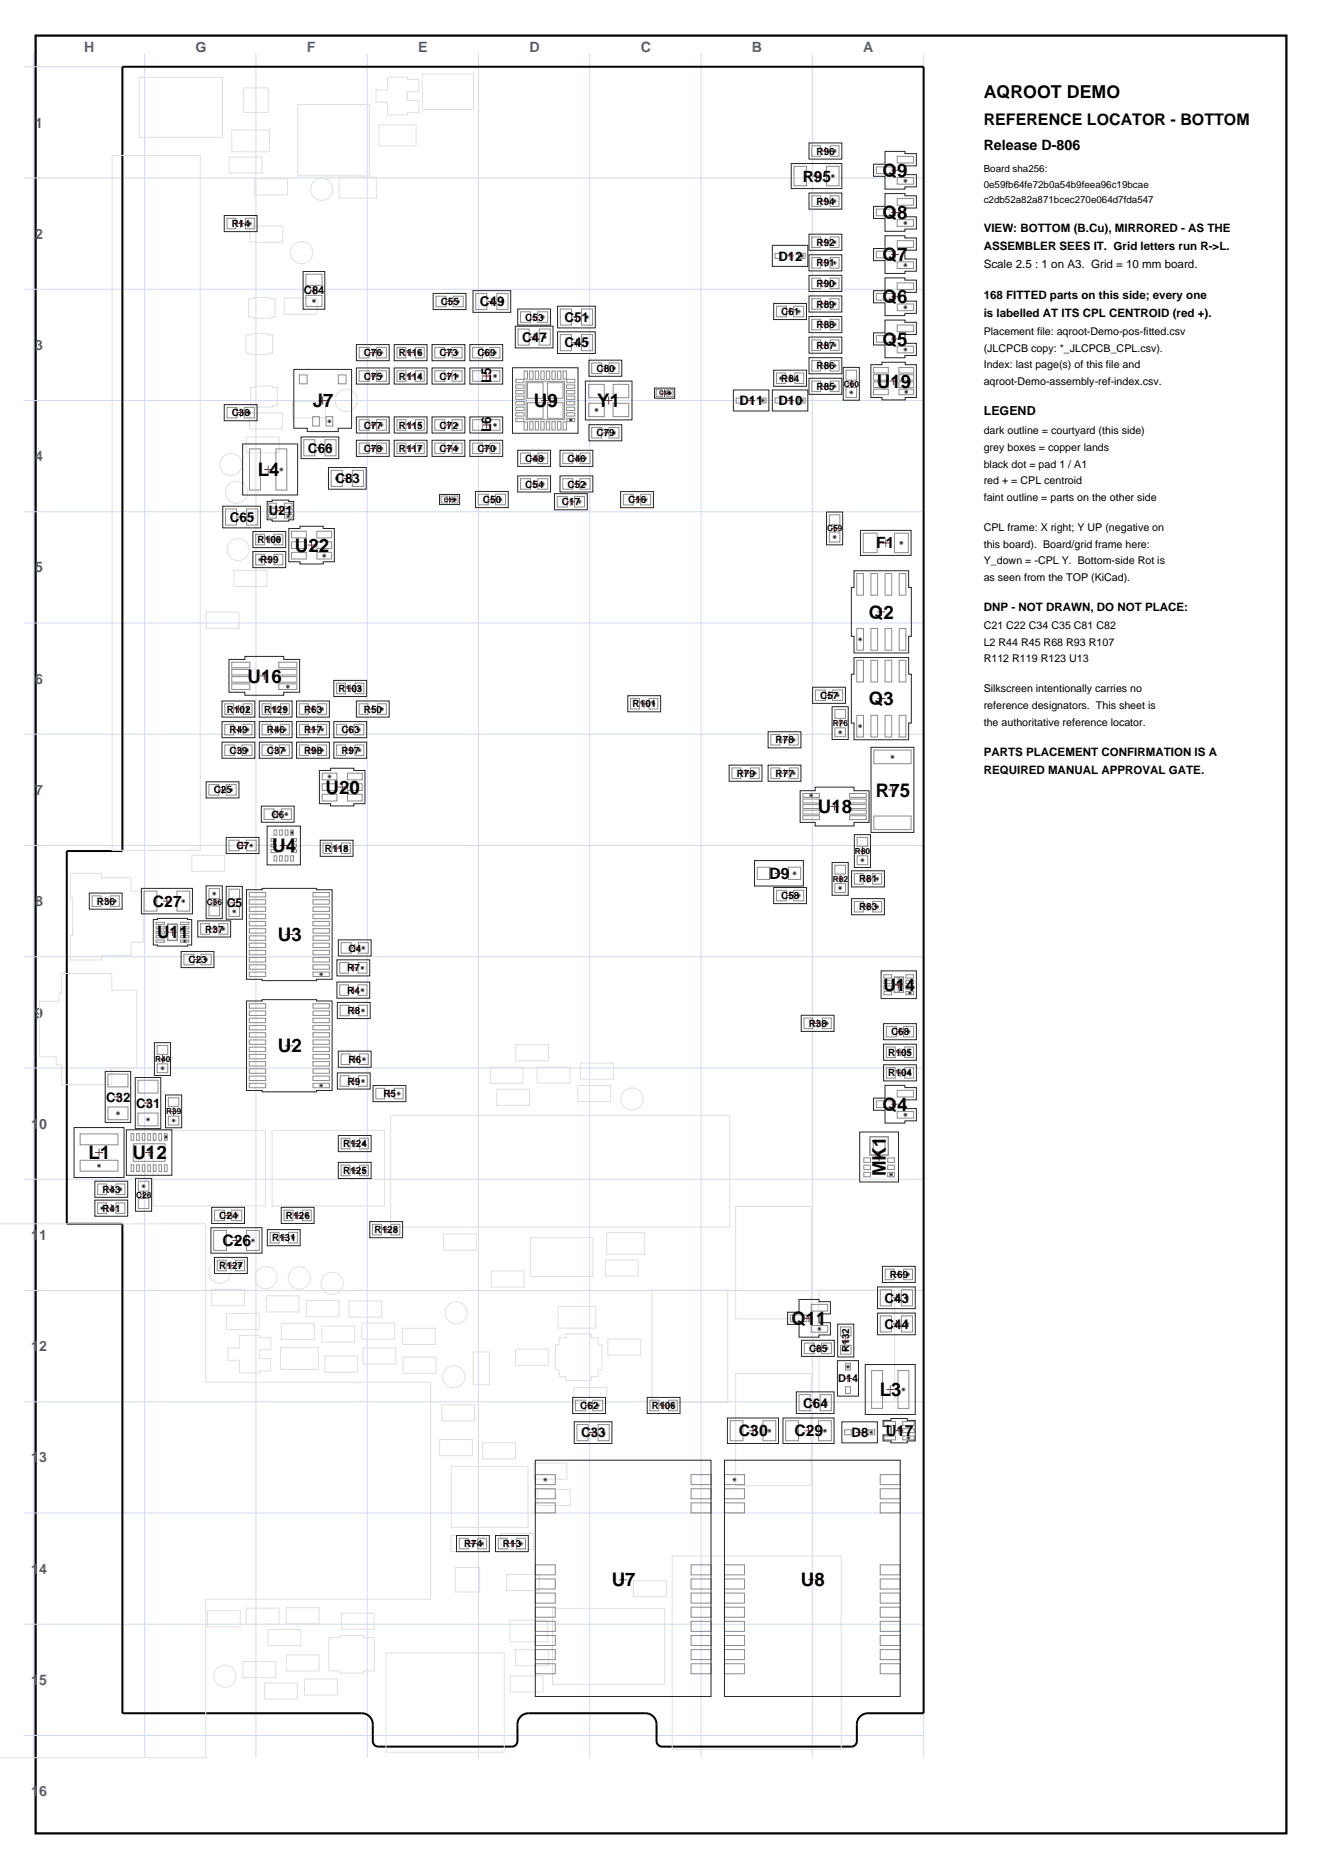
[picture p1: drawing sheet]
<svg xmlns="http://www.w3.org/2000/svg" width="297mm" height="420mm" viewBox="0 0 297 420" stroke-linecap="round" stroke-linejoin="round" font-family="sans-serif">
<defs><g id="words">
<g font-size="4.2">
<text x="198.3" y="39.8">Q9</text>
<text x="198.3" y="49.2">Q8</text>
<text x="198.3" y="58.7">Q7</text>
<text x="198.3" y="68.2">Q6</text>
<text x="198.3" y="77.7">Q5</text>
<text x="197" y="87.2">U19</text>
<text x="70.3" y="91.5">J7</text>
<text x="119.9" y="91.5">U9</text>
<text x="134.2" y="91.5">Y1</text>
<text x="57.9" y="107">L4</text>
<text x="66.3" y="124">U22</text>
<text x="195.2" y="139">Q2</text>
<text x="55.6" y="153.4">U16</text>
<text x="195.2" y="158.5">Q3</text>
<text x="73.1" y="178.4">U20</text>
<text x="196.8" y="179">R75</text>
<text x="183.8" y="182.8">U18</text>
<text x="61.2" y="191.5">U4</text>
<text x="62.4" y="211.5">U3</text>
<text x="62.4" y="236.5">U2</text>
<text x="198.3" y="249.7">Q4</text>
<text x="19.9" y="260.5">L1</text>
<text x="29.8" y="260.5">U12</text>
<text x="199" y="264.3" transform="rotate(-90 199 264.3)">MK1</text>
<text x="177.8" y="297.8">Q11</text>
<text x="197.7" y="313.8">L3</text>
<text x="137.4" y="356.5">U7</text>
<text x="179.9" y="356.5">U8</text>
</g>
<text font-size="4" x="221" y="22">AQROOT DEMO</text>
<g font-size="3.9">
<text x="35.3" y="210.9">U11</text>
<text x="198.5" y="222.7">U14</text>
</g>
<text font-size="3.6" x="221" y="28.2">REFERENCE LOCATOR - BOTTOM</text>
<g font-size="3.5">
<text x="180.3" y="40.8">R95</text>
<text x="196.9" y="123.3">F1</text>
<text x="172.8" y="197.5">D9</text>
<text x="34.3" y="203.8">C27</text>
<text x="50" y="280">C26</text>
<text x="166" y="322.8">C30</text>
<text x="178.5" y="322.8">C29</text>
</g>
<text font-size="3.4" x="199" y="322.7">U17</text>
<g font-size="3.2" fill="#334db3">
<text x="18.9" y="11.7">H</text>
<text x="43.9" y="11.7">G</text>
<text x="68.9" y="11.7">F</text>
<text x="93.9" y="11.7">E</text>
<text x="118.9" y="11.7">D</text>
<text x="143.9" y="11.7">C</text>
<text x="168.9" y="11.7">B</text>
<text x="193.9" y="11.7">A</text>
<text x="7.9" y="28.7">1</text>
<text x="7.9" y="53.7">2</text>
<text x="7.9" y="78.7">3</text>
<text x="7.9" y="103.7">4</text>
<text x="7.9" y="128.7">5</text>
<text x="7.9" y="153.7">6</text>
<text x="7.9" y="178.7">7</text>
<text x="7.9" y="203.7">8</text>
<text x="7.9" y="228.7">9</text>
<text x="7" y="253.7">10</text>
<text x="7" y="278.7">11</text>
<text x="7" y="303.6">12</text>
<text x="7" y="328.7">13</text>
<text x="7" y="353.7">14</text>
<text x="7" y="378.7">15</text>
<text x="7" y="403.7">16</text>
</g>
<text font-size="3.2" x="221" y="33.8">Release D-806</text>
<g font-size="3">
<text x="107.8" y="68.8">C49</text>
<text x="117.3" y="76.8">C47</text>
<text x="126.8" y="72.3">C51</text>
<text x="126.8" y="78.1">C45</text>
<text x="110.3" y="86.2" transform="rotate(-90 110.3 86.2)">L5</text>
<text x="69.2" y="101.7">C66</text>
<text x="110.3" y="97.2" transform="rotate(-90 110.3 97.2)">L6</text>
<text x="75.3" y="108.6">C83</text>
<text x="51.6" y="117.3">C65</text>
<text x="23.9" y="247.6">C32</text>
<text x="30.6" y="248.9">C31</text>
<text x="198.7" y="292.7">C43</text>
<text x="198.7" y="298.6">C44</text>
<text x="180.4" y="316.3">C64</text>
<text x="130.5" y="323">C33</text>
</g>
<g font-size="2.9">
<text x="174.9" y="58.6">D12</text>
<text x="166.1" y="91.1">D11</text>
<text x="174.9" y="91.1">D10</text>
<text x="60.4" y="115.8">U21</text>
<text x="191.3" y="322.9">D8</text>
</g>
<text font-size="2.8" x="221" y="93.3">LEGEND</text>
<text font-size="2.7" x="51" y="203.9">C5</text>
<g font-size="2.6">
<text x="221" y="52.1">VIEW: BOTTOM (B.Cu), MIRRORED - AS THE</text>
<text x="221" y="56.1">ASSEMBLER SEES IT. Grid letters run R-&gt;L.</text>
<text x="221" y="60.1">Scale 2.5 : 1 on A3. Grid = 10 mm board.</text>
<text x="221" y="67.3">168 FITTED parts on this side; every one</text>
<text x="221" y="71.3">is labelled AT ITS CPL CENTROID (red +).</text>
<text x="221" y="137.3">DNP - NOT DRAWN, DO NOT PLACE:</text>
<text x="221" y="169.9">PARTS PLACEMENT CONFIRMATION IS A</text>
<text x="221" y="173.9">REQUIRED MANUAL APPROVAL GATE.</text>
</g>
<text font-size="2.5" x="68.3" y="66.2">C84</text>
<g font-size="2.4">
<text x="221" y="75.3">Placement file: aqroot-Demo-pos-fitted.csv</text>
<text x="221" y="79">(JLCPCB copy: *_JLCPCB_CPL.csv).</text>
<text x="221" y="82.8">Index: last page(s) of this file and</text>
<text x="221" y="86.5">aqroot-Demo-assembly-ref-index.csv.</text>
<text x="221" y="97.6">dark outline = courtyard (this side)</text>
<text x="221" y="101.4">grey boxes = copper lands</text>
<text x="221" y="105.1">black dot = pad 1 / A1</text>
<text x="221" y="108.8">red + = CPL centroid</text>
<text x="221" y="112.5">faint outline = parts on the other side</text>
<text x="221" y="119.3">CPL frame: X right; Y UP (negative on</text>
<text x="221" y="123.1">this board). Board/grid frame here:</text>
<text x="221" y="126.8">Y_down = -CPL Y. Bottom-side Rot is</text>
<text x="221" y="130.5">as seen from the TOP (KiCad).</text>
<text x="221" y="141.4">C21 C22 C34 C35 C81 C82</text>
<text x="221" y="145.1">L2 R44 R45 R68 R93 R107</text>
<text x="221" y="148.8">R112 R119 R123 U13</text>
<text x="221" y="155.6">Silkscreen intentionally carries no</text>
<text x="221" y="159.3">reference designators. This sheet is</text>
<text x="221" y="163.1">the authoritative reference locator.</text>
<text x="188.3" y="310.6">D14</text>
</g>
<g font-size="2.2">
<text x="183.4" y="34.7">R96</text>
<text x="221" y="38.7">Board sha256:</text>
<text x="183.4" y="46">R94</text>
<text x="221" y="42.1">0e59fb64fe72b0a54b9feea96c19bcae</text>
<text x="221" y="45.6">c2db52a82a871bcec270e064d7fda547</text>
<text x="52.1" y="51">R14</text>
<text x="183.4" y="59.9">R91</text>
<text x="183.4" y="55.2">R92</text>
<text x="183.4" y="64.5">R90</text>
<text x="99" y="68.6">C55</text>
<text x="175.5" y="70.8">C61</text>
<text x="183.4" y="69.1">R89</text>
<text x="118" y="72.1">C53</text>
<text x="183.4" y="73.7">R88</text>
<text x="81.7" y="80.1">C76</text>
<text x="89.6" y="80.1">R116</text>
<text x="98.7" y="80.1">C73</text>
<text x="107.3" y="80.1">C69</text>
<text x="134" y="83.6">C80</text>
<text x="183.4" y="83">R86</text>
<text x="183.4" y="78.4">R87</text>
<text x="81.7" y="85.3">C75</text>
<text x="89.6" y="85.3">R114</text>
<text x="98.7" y="85.3">C71</text>
<text x="175.5" y="85.8">R84</text>
<text x="183.4" y="87.6">R85</text>
<text x="52.1" y="93.5">C38</text>
<text x="81.7" y="96.3">C77</text>
<text x="81.7" y="101.6">C78</text>
<text x="89.6" y="96.3">R115</text>
<text x="89.6" y="101.6">R117</text>
<text x="98.7" y="96.3">C72</text>
<text x="98.7" y="101.6">C74</text>
<text x="107.3" y="101.6">C70</text>
<text x="134" y="98.1">C79</text>
<text x="118" y="103.8">C48</text>
<text x="127.5" y="103.8">C46</text>
<text x="108.5" y="113.1">C50</text>
<text x="118" y="109.6">C54</text>
<text x="126.3" y="113.6">C17</text>
<text x="127.5" y="109.6">C52</text>
<text x="141.1" y="113.1">C16</text>
<text x="57.9" y="122.1">R100</text>
<text x="58.5" y="126.6">R99</text>
<text x="76.1" y="155.5">R103</text>
<text x="50.9" y="160.1">R102</text>
<text x="59.3" y="160.1">R129</text>
<text x="68.3" y="160.1">R63</text>
<text x="81.7" y="160.1">R50</text>
<text x="142.1" y="159">R101</text>
<text x="184.3" y="157.1">C57</text>
<text x="51.6" y="164.8">R49</text>
<text x="59.9" y="164.8">R46</text>
<text x="68.3" y="164.8">R17</text>
<text x="76.7" y="164.8">C63</text>
<text x="174.3" y="167.1">R78</text>
<text x="51.6" y="169.4">C39</text>
<text x="59.9" y="169.4">C37</text>
<text x="68.3" y="169.4">R98</text>
<text x="76.7" y="169.4">R97</text>
<text x="48" y="178.3">C25</text>
<text x="165.5" y="174.6">R79</text>
<text x="174.3" y="174.6">R77</text>
<text x="61" y="183.8">C6</text>
<text x="53.1" y="190.8">C7</text>
<text x="73" y="191.4">R118</text>
<text x="21.8" y="203.3">R36</text>
<text x="175.5" y="202.1">C58</text>
<text x="193" y="198.3">R81</text>
<text x="46.1" y="209.6">R37</text>
<text x="193" y="204.6">R83</text>
<text x="78.3" y="213.8">C4</text>
<text x="42.4" y="216.4">C23</text>
<text x="78" y="218.3">R7</text>
<text x="78" y="223.3">R4</text>
<text x="78.1" y="227.9">R8</text>
<text x="181.7" y="230.8">R38</text>
<text x="200.2" y="232.6">C68</text>
<text x="78.3" y="238.8">R6</text>
<text x="199.6" y="237.3">R105</text>
<text x="78.1" y="243.7">R9</text>
<text x="199.6" y="241.9">R104</text>
<text x="86.1" y="246.6">R5</text>
<text x="77.1" y="257.8">R124</text>
<text x="77.1" y="263.8">R125</text>
<text x="23" y="268.1">R43</text>
<text x="23" y="272.3">R41</text>
<text x="49.3" y="273.9">C24</text>
<text x="64.3" y="273.9">R126</text>
<text x="61.1" y="278.9">R131</text>
<text x="84.1" y="277.1">R128</text>
<text x="49.3" y="285.2">R127</text>
<text x="199.9" y="287.2">R69</text>
<text x="181.8" y="303.8">C85</text>
<text x="190.8" y="303.9" transform="rotate(-90 190.8 303.9)">R132</text>
<text x="130.3" y="316.6">C62</text>
<text x="146.5" y="316.6">R106</text>
<text x="104.2" y="347.7">R74</text>
<text x="113" y="347.7">R13</text>
</g>
<g font-size="1.9">
<text x="189.6" y="86.9">C60</text>
<text x="185.8" y="119.4">C59</text>
<text x="187.1" y="163.2">R76</text>
<text x="192.1" y="191.9">R80</text>
<text x="46.5" y="203.4">C36</text>
<text x="187.1" y="198.2">R82</text>
<text x="34.8" y="238.7">R40</text>
<text x="37.3" y="250.4">R39</text>
<text x="30.6" y="269.2">C28</text>
</g>
<g font-size="1.4">
<text x="148.1" y="88.9">C18</text>
<text x="99.7" y="112.8">C19</text>
</g>
</g></defs>
<path d="M8 8h281v404h-281z" fill="none" stroke="#000" stroke-width=".5"/>
<g fill="none" stroke="#d1dbf2" stroke-width=".22">
<path d="M5.5 15h202M7.5 12v383M32.5 12v383M57.5 12v383M82.5 12v383M107.5 12v383M132.5 12v383M157.5 12v383M182.5 12v383M207.5 12v383M5.5 40h202M5.5 65h202"/>
<path d="M5.5 90h202M5.5 115h202M5.5 140h202M5.5 165h202M5.5 190h202M5.5 215h202M5.5 240h202M5.5 265h202M5.5 290h202M5.5 315h202M5.5 340h202M5.5 365h202"/>
<path d="M5.5 390h202"/>
</g>
<path d="M27.5 15h180v370h-12.5a2.49 2.49 0 0 0-2.5 2.5v3.7a1.25 1.25 0 0 1-1.2 1.3h-42.6a1.25 1.25 0 0 1-1.2-1.3v-3.7a2.5 2.5 0 0 0-2.5-2.5h-26.3a2.49 2.49 0 0 0-2.4 2.5v3.7a1.25 1.25 0 0 1-1.3 1.3h-30a1.25 1.25 0 0 1-1.3-1.3v-3.7a2.49 2.49 0 0 0-2.5-2.5h-53.7v-110h-12.5v-83.8h12.5z" fill="none" stroke="#000" stroke-width=".45"/>
<g fill="none" stroke="#e0e0e0" stroke-width=".22">
<path d="M31.3 17.4h18.7v13.5h-18.7zM54.8 19.7h5.5v5.5h-5.5zM87 17.3h4.5v.5h2.6v2.8h-2.6v2h2.6v2.7h-2.6v.5h-4.5v-2.9h-2.5v-2.7h2.5zM94.9 16.6h11.5v8h-11.5zM25.2 34.9h19.8v156.2h-19.8zM51.5 35.3h7.4v3.6h-7.4zM52.1 29.2h8.4v4.9h-8.4zM66.9 23.5h16.1v16h-16.1zM76.2 39.8h8.4v4.7h-8.4zM85.1 28.1h8.4v4.7h-8.4zM56.1 50.8h7.4v3.6h-7.4zM57.2 40.2h7.4v3.6h-7.4z"/>
<path d="M55.3 75.3h1.1v-.3h3.7v.3h1.1v4.1h-1.1v.3h-3.7v-.3h-1.1zM55.8 67.1h1.2v-.3h3.7v.3h1.1v4.2h-1.1v.3h-3.7v-.3h-1.2zM63.9 67h7.4v3.6h-7.4zM55.3 98.2h7.4v3.6h-7.4zM56.1 92.8h7.3v3.6h-7.3zM56.3 87.1h1.1v-.3h3.8v.3h1.1v4.1h-1.1v.3h-3.8v-.3h-1.1zM65.7 90.3h7.4v3.6h-7.4zM46.3 137.6h7.4v3.6h-7.4zM52.6 128.2h7.3v3.6h-7.3zM15.8 196.3h7v1h6.6v3h2.8v11.4h-2.8v3h-6.6v1h-7v-5.5h.5v-8.4h-.5zM43.1 192.2h7.4v3.6h-7.4zM13.9 218.8h11.2v3.7h5.6v17.5h-5.6v3.7h-11.2v-4.3h-1.3v-1.9h-3.7v-12.5h4.4v-1.9h.6z"/>
<path d="M110.1 239.8h7.4v3.6h-7.4zM115.8 234.7h7.4v3.7h-7.4zM120.6 239.8h7.4v3.6h-7.4zM130.4 238.9h7.4v3.6h-7.4zM34.4 254h25.2v17h-25.2zM61.1 254h25.3v17h-25.3zM87.8 250.6h76.1v25.1h-76.1zM111.6 244.8h7.4v3.6h-7.4zM129.8 243.9h7.4v3.7h-7.4zM0 275h46.2v35.6h50.5v48.8h-50.5v35.6h-46.2M99.6 277.3h7.4v3.6h-7.4zM119.1 278.1h14.1v8.8h-14.1z"/>
<path d="M136.3 277h8.5v4.9h-8.5zM165.3 271.1h16.9v25.3h-16.9zM47.5 289.8h7.4v3.6h-7.4zM50.9 295.1h7.3v3.7h-7.3zM59.8 291.2h7.4v3.6h-7.4zM63.2 297.4h7.4v3.6h-7.4zM68.8 292.2h7.4v3.7h-7.4zM72.3 298h7.4v3.6h-7.4zM78.4 292.4h7.4v3.6h-7.4zM81.3 297.3h7.4v3.7h-7.4zM90.4 298.5h7.4v3.6h-7.4zM110.4 285.6h7.3v3.6h-7.3z"/>
<path d="M125.4 293.6h8.5v4.8h-8.5zM136 283.1h7.4v3.7h-7.4zM146.5 289.9h17v25.2h-17zM184 289.9h17v25.2h-17zM53.8 300.1h4.4v.5h2.6v2.7h-2.6v2h2.6v2.8h-2.6v.5h-4.4v-2.9h-2.6v-2.7h2.6zM63 302.8h8.5v4.9h-8.5zM73 304.7h7.3v3.7h-7.3zM81.5 302.9h7.4v3.6h-7.4zM90.6 305h7.3v3.6h-7.3zM99.3 315.7h7.3v3.6h-7.3zM106.3 303.8h3.6v7.4h-3.6zM115.8 303.2h7.4v3.6h-7.4z"/>
<path d="M125.6 300.6h1.6v-.8h5.6v.8h1.6v1.6h.8v5.6h-.8v1.6h-1.6v.8h-5.6v-.8h-1.6v-1.6h-.8v-5.6h.8zM128.9 311.8h7.4v3.6h-7.4zM136.6 300.9h7.3v3.6h-7.3zM165.3 308.6h16.9v25.3h-16.9zM98.8 323.5h7.3v3.6h-7.3zM101.4 329.5h17.2v13.7h-17.2zM108.4 324.2h7.4v3.6h-7.4zM120 328.8h7.3v3.6h-7.3zM120.7 334.7h7.4v3.6h-7.4zM101.3 345h7.4v3.7h-7.4zM102.2 352.2h5.5v5.5h-5.5zM112.5 344.6h7.4v3.6h-7.4z"/>
<path d="M113.8 353.8h7.4v3.6h-7.4zM142.3 355.2h7.4v3.6h-7.4zM151 349.6h38v43.5h-38zM46.6 362h7.4v3.6h-7.4zM54.6 373.4h7.3v3.6h-7.3zM55.3 361.4h7.4v3.6h-7.4zM59.4 378.2h7.4v3.6h-7.4zM60.2 366.2h7.4v3.6h-7.4zM64.3 361.3h7.4v3.6h-7.4zM64.3 371.9h7.4v3.6h-7.4zM68.4 377.3h7.4v3.6h-7.4zM73.9 368h2.5v-.5h5.2v.5h2.5v7.5h-2.5v.5h-5.2v-.5h-2.5z"/>
<path d="M76.7 362.5h7.3v3.6h-7.3zM86.7 371.4h26.6v22.3h-26.6zM114.5 364.1h8.5v4.9h-8.5zM114.6 376.6h7.4v3.6h-7.4zM115.8 370.7h7.4v3.6h-7.4zM124.1 361.5h25.3v17h-25.3z"/>
<circle cx="67.8" cy="56.8" r="2.49"/>
<circle cx="72.3" cy="42.5" r="2.49"/>
<circle cx="77.8" cy="90" r="2.49"/>
<circle cx="51.9" cy="104.4" r="2.49"/>
<circle cx="53.1" cy="110.6" r="2.49"/>
<circle cx="53.5" cy="123.5" r="2.49"/>
<circle cx="142" cy="247" r="2.49"/>
<circle cx="49.4" cy="285.9" r="2.49"/>
<circle cx="59.8" cy="287.1" r="2.49"/>
<circle cx="67.2" cy="287.2" r="2.49"/>
<circle cx="74.6" cy="288.4" r="2.49"/>
<circle cx="102.5" cy="295" r="2.49"/>
<circle cx="101.9" cy="309.4" r="2.49"/>
<circle cx="50.5" cy="376.6" r="2.49"/>
</g>
<path d="M80.5 211.8h2.3v2.4h-2.3z" fill="none" stroke="#8c8c8c" stroke-width=".22"/>
<circle cx="81.6" cy="213" r=".35" fill="#1a1a1a" stroke="#8c8c8c" stroke-width=".22"/>
<path d="M51.4 203.7h2.4v2.2h-2.4zM76.6 211.8h2.3v2.4h-2.3z" fill="none" stroke="#8c8c8c" stroke-width=".22"/>
<path d="M76 211.2h7.4v3.6h-7.4z" fill="none" stroke="#262626" stroke-width=".22"/>
<path d="M78.8 213h1.8M79.7 212.1v1.8" fill="none" stroke="#d91a1a" stroke-width=".22"/>
<circle cx="52.6" cy="204.8" r=".35" fill="#1a1a1a" stroke="#8c8c8c" stroke-width=".22"/>
<path d="M51.4 199.8h2.4v2.3h-2.4zM63.2 181.8h2.3v2.4h-2.3z" fill="none" stroke="#8c8c8c" stroke-width=".22"/>
<path d="M50.8 199.2h3.6v7.4h-3.6z" fill="none" stroke="#262626" stroke-width=".22"/>
<path d="M51.7 202.9h1.8M52.6 202v1.8" fill="none" stroke="#d91a1a" stroke-width=".22"/>
<circle cx="64.3" cy="183" r=".35" fill="#1a1a1a" stroke="#8c8c8c" stroke-width=".22"/>
<path d="M55.3 188.8h2.3v2.4h-2.3zM59.3 181.8h2.3v2.4h-2.3z" fill="none" stroke="#8c8c8c" stroke-width=".22"/>
<path d="M58.7 181.2h7.4v3.6h-7.4z" fill="none" stroke="#262626" stroke-width=".22"/>
<path d="M61.5 183h1.8M62.4 182.1v1.8" fill="none" stroke="#d91a1a" stroke-width=".22"/>
<circle cx="56.4" cy="190" r=".35" fill="#1a1a1a" stroke="#8c8c8c" stroke-width=".22"/>
<path d="M143.9 111.1h2.3v2.4h-2.3zM51.4 188.8h2.3v2.4h-2.3z" fill="none" stroke="#8c8c8c" stroke-width=".22"/>
<path d="M50.8 188.2h7.4v3.6h-7.4z" fill="none" stroke="#262626" stroke-width=".22"/>
<path d="M53.6 190h1.8M54.5 189.1v1.8" fill="none" stroke="#d91a1a" stroke-width=".22"/>
<circle cx="145.1" cy="112.3" r=".35" fill="#1a1a1a" stroke="#8c8c8c" stroke-width=".22"/>
<path d="M129.1 111.6h2.2v2.3h-2.2zM140.1 111.1h2.2v2.4h-2.2z" fill="none" stroke="#8c8c8c" stroke-width=".22"/>
<path d="M139.4 110.5h7.4v3.6h-7.4z" fill="none" stroke="#262626" stroke-width=".22"/>
<path d="M142.2 112.3h1.8M143.1 111.4v1.8" fill="none" stroke="#d91a1a" stroke-width=".22"/>
<circle cx="130.2" cy="112.7" r=".35" fill="#1a1a1a" stroke="#8c8c8c" stroke-width=".22"/>
<path d="M149.8 87.6h1.4v1.5h-1.4zM125.2 111.6h2.2v2.3h-2.2z" fill="none" stroke="#8c8c8c" stroke-width=".22"/>
<path d="M124.6 110.9h7.3v3.7h-7.3z" fill="none" stroke="#262626" stroke-width=".22"/>
<path d="M127.3 112.8h1.8M128.2 111.8v1.9" fill="none" stroke="#d91a1a" stroke-width=".22"/>
<circle cx="150.5" cy="88.4" r=".35" fill="#1a1a1a" stroke="#8c8c8c" stroke-width=".22"/>
<path d="M147.4 87.6h1.4v1.5h-1.4zM101.5 111.5h1.4v1.5h-1.4z" fill="none" stroke="#8c8c8c" stroke-width=".22"/>
<path d="M147.1 87.2h4.5v2.3h-4.5z" fill="none" stroke="#262626" stroke-width=".22"/>
<path d="M148.4 88.4h1.8M149.3 87.5v1.8" fill="none" stroke="#d91a1a" stroke-width=".22"/>
<circle cx="102.2" cy="112.2" r=".35" fill="#1a1a1a" stroke="#8c8c8c" stroke-width=".22"/>
<path d="M99.1 111.5h1.4v1.5h-1.4zM45.2 214.4h2.2v2.4h-2.2z" fill="none" stroke="#8c8c8c" stroke-width=".22"/>
<path d="M98.7 111.1h4.6v2.3h-4.6z" fill="none" stroke="#262626" stroke-width=".22"/>
<path d="M100.1 112.3h1.8M101 111.4v1.7" fill="none" stroke="#d91a1a" stroke-width=".22"/>
<circle cx="46.3" cy="215.6" r=".35" fill="#1a1a1a" stroke="#8c8c8c" stroke-width=".22"/>
<path d="M41.3 214.4h2.3v2.4h-2.3zM52.1 271.9h2.2v2.4h-2.2z" fill="none" stroke="#8c8c8c" stroke-width=".22"/>
<path d="M40.7 213.8h7.4v3.6h-7.4z" fill="none" stroke="#262626" stroke-width=".22"/>
<path d="M43.5 215.6h1.8M44.4 214.7v1.8" fill="none" stroke="#d91a1a" stroke-width=".22"/>
<circle cx="53.2" cy="273.1" r=".35" fill="#1a1a1a" stroke="#8c8c8c" stroke-width=".22"/>
<path d="M50.8 176.3h2.3v2.4h-2.3zM48.2 271.9h2.2v2.4h-2.2z" fill="none" stroke="#8c8c8c" stroke-width=".22"/>
<path d="M47.6 271.3h7.3v3.6h-7.3z" fill="none" stroke="#262626" stroke-width=".22"/>
<path d="M50.3 273.1h1.9M51.3 272.2v1.8" fill="none" stroke="#d91a1a" stroke-width=".22"/>
<circle cx="51.9" cy="177.5" r=".35" fill="#1a1a1a" stroke="#8c8c8c" stroke-width=".22"/>
<path d="M46.9 176.3h2.3v2.4h-2.3zM55.4 276.5h2.9v4.5h-2.9z" fill="none" stroke="#8c8c8c" stroke-width=".22"/>
<path d="M46.3 175.7h7.4v3.6h-7.4z" fill="none" stroke="#262626" stroke-width=".22"/>
<path d="M49.1 177.5h1.8M50 176.6v1.8" fill="none" stroke="#d91a1a" stroke-width=".22"/>
<circle cx="56.8" cy="278.7" r=".35" fill="#1a1a1a" stroke="#8c8c8c" stroke-width=".22"/>
<path d="M39.8 200.3h2.8v4.4h-2.8zM48 276.5h2.9v4.5h-2.9z" fill="none" stroke="#8c8c8c" stroke-width=".22"/>
<path d="M47.4 275.9h11.5v5.7h-11.5z" fill="none" stroke="#262626" stroke-width=".22"/>
<path d="M52.2 278.8h1.8M53.1 277.9v1.8" fill="none" stroke="#d91a1a" stroke-width=".22"/>
<circle cx="41.2" cy="202.5" r=".35" fill="#1a1a1a" stroke="#8c8c8c" stroke-width=".22"/>
<path d="M32.4 200.3h2.8v4.4h-2.8zM31.1 265.4h2.3v2.3h-2.3z" fill="none" stroke="#8c8c8c" stroke-width=".22"/>
<path d="M31.8 199.6h11.4v5.8h-11.4z" fill="none" stroke="#262626" stroke-width=".22"/>
<path d="M36.6 202.5h1.8M37.5 201.6v1.8" fill="none" stroke="#d91a1a" stroke-width=".22"/>
<circle cx="32.3" cy="266.6" r=".35" fill="#1a1a1a" stroke="#8c8c8c" stroke-width=".22"/>
<path d="M31.1 269.3h2.3v2.3h-2.3zM183.9 319.3h2.9v4.5h-2.9z" fill="none" stroke="#8c8c8c" stroke-width=".22"/>
<path d="M30.4 264.8h3.7v7.4h-3.7z" fill="none" stroke="#262626" stroke-width=".22"/>
<path d="M31.4 268.5h1.8M32.3 267.6v1.8" fill="none" stroke="#d91a1a" stroke-width=".22"/>
<circle cx="185.3" cy="321.5" r=".35" fill="#1a1a1a" stroke="#8c8c8c" stroke-width=".22"/>
<path d="M171.4 319.3h2.9v4.5h-2.9zM176.5 319.3h2.9v4.5h-2.9z" fill="none" stroke="#8c8c8c" stroke-width=".22"/>
<path d="M175.9 318.7h11.5v5.7h-11.5z" fill="none" stroke="#262626" stroke-width=".22"/>
<path d="M180.7 321.5h1.8M181.6 320.6v1.8" fill="none" stroke="#d91a1a" stroke-width=".22"/>
<circle cx="172.9" cy="321.5" r=".35" fill="#1a1a1a" stroke="#8c8c8c" stroke-width=".22"/>
<path d="M31 250.1h4.5v2.9h-4.5zM164 319.3h2.9v4.5h-2.9z" fill="none" stroke="#8c8c8c" stroke-width=".22"/>
<path d="M163.4 318.7h11.5v5.7h-11.5z" fill="none" stroke="#262626" stroke-width=".22"/>
<path d="M168.3 321.5h1.8M169.2 320.6v1.8" fill="none" stroke="#d91a1a" stroke-width=".22"/>
<circle cx="33.2" cy="251.6" r=".35" fill="#1a1a1a" stroke="#8c8c8c" stroke-width=".22"/>
<path d="M24.2 248.8h4.6v2.8h-4.6zM31 242.7h4.5v2.9h-4.5z" fill="none" stroke="#8c8c8c" stroke-width=".22"/>
<path d="M30.4 242.1h5.7v11.5h-5.7z" fill="none" stroke="#262626" stroke-width=".22"/>
<path d="M32.3 247.9h1.8M33.2 247v1.8" fill="none" stroke="#d91a1a" stroke-width=".22"/>
<circle cx="26.5" cy="250.2" r=".35" fill="#1a1a1a" stroke="#8c8c8c" stroke-width=".22"/>
<path d="M24.2 241.4h4.6v2.8h-4.6zM134.4 320.1h2.5v3.7h-2.5z" fill="none" stroke="#8c8c8c" stroke-width=".22"/>
<path d="M23.6 240.8h5.8v11.4h-5.8z" fill="none" stroke="#262626" stroke-width=".22"/>
<path d="M25.6 246.5h1.8M26.5 245.6v1.8" fill="none" stroke="#d91a1a" stroke-width=".22"/>
<circle cx="135.6" cy="321.9" r=".35" fill="#1a1a1a" stroke="#8c8c8c" stroke-width=".22"/>
<path d="M46.9 199.7h2.4v2.2h-2.4zM129.6 320.1h2.5v3.7h-2.5z" fill="none" stroke="#8c8c8c" stroke-width=".22"/>
<path d="M129 319.5h8.5v4.9h-8.5z" fill="none" stroke="#262626" stroke-width=".22"/>
<path d="M132.3 321.9h1.8M133.2 321v1.8" fill="none" stroke="#d91a1a" stroke-width=".22"/>
<circle cx="48.1" cy="200.8" r=".35" fill="#1a1a1a" stroke="#8c8c8c" stroke-width=".22"/>
<path d="M62.7 167.4h2.3v2.4h-2.3zM46.9 203.6h2.4v2.2h-2.4z" fill="none" stroke="#8c8c8c" stroke-width=".22"/>
<path d="M46.3 199.1h3.6v7.3h-3.6z" fill="none" stroke="#262626" stroke-width=".22"/>
<path d="M47.2 202.7h1.8M48.1 201.8v1.8" fill="none" stroke="#d91a1a" stroke-width=".22"/>
<circle cx="63.9" cy="168.6" r=".35" fill="#1a1a1a" stroke="#8c8c8c" stroke-width=".22"/>
<path d="M54.9 91.5h2.2v2.4h-2.2zM58.9 167.4h2.2v2.4h-2.2z" fill="none" stroke="#8c8c8c" stroke-width=".22"/>
<path d="M58.3 166.8h7.3v3.6h-7.3z" fill="none" stroke="#262626" stroke-width=".22"/>
<path d="M61 168.6h1.8M61.9 167.7v1.8" fill="none" stroke="#d91a1a" stroke-width=".22"/>
<circle cx="56" cy="92.7" r=".35" fill="#1a1a1a" stroke="#8c8c8c" stroke-width=".22"/>
<path d="M51 91.5h2.2v2.4h-2.2zM54.4 167.4h2.2v2.4h-2.2z" fill="none" stroke="#8c8c8c" stroke-width=".22"/>
<path d="M50.4 90.9h7.3v3.6h-7.3z" fill="none" stroke="#262626" stroke-width=".22"/>
<path d="M53.2 92.7h1.8M54.1 91.8v1.8" fill="none" stroke="#d91a1a" stroke-width=".22"/>
<circle cx="55.5" cy="168.6" r=".35" fill="#1a1a1a" stroke="#8c8c8c" stroke-width=".22"/>
<path d="M50.5 167.4h2.3v2.4h-2.3zM202.5 289.8h2.5v3.7h-2.5z" fill="none" stroke="#8c8c8c" stroke-width=".22"/>
<path d="M49.9 166.8h7.3v3.6h-7.3z" fill="none" stroke="#262626" stroke-width=".22"/>
<path d="M52.7 168.6h1.8M53.6 167.7v1.8" fill="none" stroke="#d91a1a" stroke-width=".22"/>
<circle cx="203.8" cy="291.6" r=".35" fill="#1a1a1a" stroke="#8c8c8c" stroke-width=".22"/>
<path d="M197.8 289.8h2.5v3.7h-2.5zM202.5 295.7h2.5v3.6h-2.5z" fill="none" stroke="#8c8c8c" stroke-width=".22"/>
<path d="M197.1 289.2h8.5v4.9h-8.5z" fill="none" stroke="#262626" stroke-width=".22"/>
<path d="M200.5 291.6h1.8M201.4 290.7v1.8" fill="none" stroke="#d91a1a" stroke-width=".22"/>
<circle cx="203.8" cy="297.5" r=".35" fill="#1a1a1a" stroke="#8c8c8c" stroke-width=".22"/>
<path d="M130.6 75.2h2.5v3.6h-2.5zM197.8 295.7h2.5v3.6h-2.5z" fill="none" stroke="#8c8c8c" stroke-width=".22"/>
<path d="M197.1 295.1h8.5v4.8h-8.5z" fill="none" stroke="#262626" stroke-width=".22"/>
<path d="M200.5 297.5h1.8M201.4 296.6v1.8" fill="none" stroke="#d91a1a" stroke-width=".22"/>
<circle cx="131.9" cy="77" r=".35" fill="#1a1a1a" stroke="#8c8c8c" stroke-width=".22"/>
<path d="M125.9 75.2h2.5v3.6h-2.5zM130.3 101.8h2.3v2.4h-2.3z" fill="none" stroke="#8c8c8c" stroke-width=".22"/>
<path d="M125.3 74.6h8.4v4.8h-8.4z" fill="none" stroke="#262626" stroke-width=".22"/>
<path d="M128.6 77h1.8M129.5 76.1v1.8" fill="none" stroke="#d91a1a" stroke-width=".22"/>
<circle cx="131.4" cy="103" r=".35" fill="#1a1a1a" stroke="#8c8c8c" stroke-width=".22"/>
<path d="M121.1 73.9h2.5v3.7h-2.5zM126.4 101.8h2.3v2.4h-2.3z" fill="none" stroke="#8c8c8c" stroke-width=".22"/>
<path d="M125.8 101.2h7.4v3.6h-7.4z" fill="none" stroke="#262626" stroke-width=".22"/>
<path d="M128.6 103h1.8M129.5 102.1v1.8" fill="none" stroke="#d91a1a" stroke-width=".22"/>
<circle cx="122.4" cy="75.8" r=".35" fill="#1a1a1a" stroke="#8c8c8c" stroke-width=".22"/>
<path d="M116.4 73.9h2.5v3.7h-2.5zM120.8 101.8h2.3v2.4h-2.3z" fill="none" stroke="#8c8c8c" stroke-width=".22"/>
<path d="M115.8 73.3h8.4v4.9h-8.4z" fill="none" stroke="#262626" stroke-width=".22"/>
<path d="M119.1 75.7h1.8M120 74.8v1.8" fill="none" stroke="#d91a1a" stroke-width=".22"/>
<circle cx="121.9" cy="103" r=".35" fill="#1a1a1a" stroke="#8c8c8c" stroke-width=".22"/>
<path d="M111.6 65.9h2.5v3.7h-2.5zM116.9 101.8h2.3v2.4h-2.3z" fill="none" stroke="#8c8c8c" stroke-width=".22"/>
<path d="M116.3 101.2h7.4v3.6h-7.4z" fill="none" stroke="#262626" stroke-width=".22"/>
<path d="M119.1 103h1.8M120 102.1v1.8" fill="none" stroke="#d91a1a" stroke-width=".22"/>
<circle cx="112.9" cy="67.8" r=".35" fill="#1a1a1a" stroke="#8c8c8c" stroke-width=".22"/>
<path d="M106.9 65.9h2.5v3.7h-2.5zM111.3 111.1h2.3v2.3h-2.3z" fill="none" stroke="#8c8c8c" stroke-width=".22"/>
<path d="M106.3 65.3h8.4v4.9h-8.4z" fill="none" stroke="#262626" stroke-width=".22"/>
<path d="M109.6 67.8h1.8M110.5 66.8v1.9" fill="none" stroke="#d91a1a" stroke-width=".22"/>
<circle cx="112.4" cy="112.2" r=".35" fill="#1a1a1a" stroke="#8c8c8c" stroke-width=".22"/>
<path d="M130.6 69.4h2.5v3.7h-2.5zM107.4 111.1h2.3v2.3h-2.3z" fill="none" stroke="#8c8c8c" stroke-width=".22"/>
<path d="M106.8 110.4h7.4v3.7h-7.4z" fill="none" stroke="#262626" stroke-width=".22"/>
<path d="M109.6 112.3h1.8M110.5 111.4v1.7" fill="none" stroke="#d91a1a" stroke-width=".22"/>
<circle cx="131.9" cy="71.2" r=".35" fill="#1a1a1a" stroke="#8c8c8c" stroke-width=".22"/>
<path d="M125.9 69.4h2.5v3.7h-2.5zM130.3 107.6h2.3v2.3h-2.3z" fill="none" stroke="#8c8c8c" stroke-width=".22"/>
<path d="M125.3 68.8h8.4v4.9h-8.4z" fill="none" stroke="#262626" stroke-width=".22"/>
<path d="M128.6 71.3h1.8M129.5 70.4v1.8" fill="none" stroke="#d91a1a" stroke-width=".22"/>
<circle cx="131.4" cy="108.8" r=".35" fill="#1a1a1a" stroke="#8c8c8c" stroke-width=".22"/>
<path d="M120.8 70.1h2.3v2.3h-2.3zM126.4 107.6h2.3v2.3h-2.3z" fill="none" stroke="#8c8c8c" stroke-width=".22"/>
<path d="M125.8 106.9h7.4v3.7h-7.4z" fill="none" stroke="#262626" stroke-width=".22"/>
<path d="M128.6 108.8h1.8M129.5 107.9v1.8" fill="none" stroke="#d91a1a" stroke-width=".22"/>
<circle cx="121.9" cy="71.2" r=".35" fill="#1a1a1a" stroke="#8c8c8c" stroke-width=".22"/>
<path d="M116.9 70.1h2.3v2.3h-2.3zM120.8 107.6h2.3v2.3h-2.3z" fill="none" stroke="#8c8c8c" stroke-width=".22"/>
<path d="M116.3 69.4h7.4v3.7h-7.4z" fill="none" stroke="#262626" stroke-width=".22"/>
<path d="M119.1 71.3h1.8M120 70.4v1.8" fill="none" stroke="#d91a1a" stroke-width=".22"/>
<circle cx="121.9" cy="108.8" r=".35" fill="#1a1a1a" stroke="#8c8c8c" stroke-width=".22"/>
<path d="M101.8 66.6h2.3v2.3h-2.3zM116.9 107.6h2.3v2.3h-2.3z" fill="none" stroke="#8c8c8c" stroke-width=".22"/>
<path d="M116.3 106.9h7.4v3.7h-7.4z" fill="none" stroke="#262626" stroke-width=".22"/>
<path d="M119.1 108.8h1.8M120 107.9v1.8" fill="none" stroke="#d91a1a" stroke-width=".22"/>
<circle cx="102.9" cy="67.8" r=".35" fill="#1a1a1a" stroke="#8c8c8c" stroke-width=".22"/>
<path d="M97.9 66.6h2.3v2.3h-2.3zM187.1 155.1h2.2v2.3h-2.2z" fill="none" stroke="#8c8c8c" stroke-width=".22"/>
<path d="M97.3 65.9h7.4v3.7h-7.4z" fill="none" stroke="#262626" stroke-width=".22"/>
<path d="M100.1 67.8h1.8M101 66.8v1.9" fill="none" stroke="#d91a1a" stroke-width=".22"/>
<circle cx="188.2" cy="156.3" r=".35" fill="#1a1a1a" stroke="#8c8c8c" stroke-width=".22"/>
<path d="M183.2 155.1h2.2v2.3h-2.2zM178.3 200.1h2.3v2.3h-2.3z" fill="none" stroke="#8c8c8c" stroke-width=".22"/>
<path d="M182.6 154.4h7.3v3.7h-7.3z" fill="none" stroke="#262626" stroke-width=".22"/>
<path d="M185.3 156.2h1.8M186.2 155.3v1.8" fill="none" stroke="#d91a1a" stroke-width=".22"/>
<circle cx="179.4" cy="201.2" r=".35" fill="#1a1a1a" stroke="#8c8c8c" stroke-width=".22"/>
<path d="M186.3 119.6h2.4v2.2h-2.4zM174.4 200.1h2.3v2.3h-2.3z" fill="none" stroke="#8c8c8c" stroke-width=".22"/>
<path d="M173.8 199.4h7.4v3.7h-7.4z" fill="none" stroke="#262626" stroke-width=".22"/>
<path d="M176.6 201.2h1.8M177.5 200.3v1.8" fill="none" stroke="#d91a1a" stroke-width=".22"/>
<circle cx="187.5" cy="120.7" r=".35" fill="#1a1a1a" stroke="#8c8c8c" stroke-width=".22"/>
<path d="M190.1 87.1h2.3v2.2h-2.3zM186.3 115.7h2.4v2.2h-2.4z" fill="none" stroke="#8c8c8c" stroke-width=".22"/>
<path d="M185.7 115.1h3.6v7.3h-3.6z" fill="none" stroke="#262626" stroke-width=".22"/>
<path d="M186.6 118.7h1.8M187.5 117.8v1.8" fill="none" stroke="#d91a1a" stroke-width=".22"/>
<circle cx="191.3" cy="88.2" r=".35" fill="#1a1a1a" stroke="#8c8c8c" stroke-width=".22"/>
<path d="M178.3 68.8h2.3v2.4h-2.3zM190.1 83.2h2.3v2.2h-2.3z" fill="none" stroke="#8c8c8c" stroke-width=".22"/>
<path d="M189.4 82.6h3.7v7.3h-3.7z" fill="none" stroke="#262626" stroke-width=".22"/>
<path d="M190.3 86.3h1.9M191.3 85.4v1.8" fill="none" stroke="#d91a1a" stroke-width=".22"/>
<circle cx="179.4" cy="70" r=".35" fill="#1a1a1a" stroke="#8c8c8c" stroke-width=".22"/>
<path d="M174.4 68.8h2.3v2.4h-2.3zM133.1 314.6h2.3v2.4h-2.3z" fill="none" stroke="#8c8c8c" stroke-width=".22"/>
<path d="M173.8 68.2h7.4v3.6h-7.4z" fill="none" stroke="#262626" stroke-width=".22"/>
<path d="M176.6 70h1.8M177.5 69.1v1.8" fill="none" stroke="#d91a1a" stroke-width=".22"/>
<circle cx="134.3" cy="315.8" r=".35" fill="#1a1a1a" stroke="#8c8c8c" stroke-width=".22"/>
<path d="M79.5 162.8h2.2v2.3h-2.2zM129.3 314.6h2.2v2.4h-2.2z" fill="none" stroke="#8c8c8c" stroke-width=".22"/>
<path d="M128.7 314h7.3v3.6h-7.3z" fill="none" stroke="#262626" stroke-width=".22"/>
<path d="M131.4 315.8h1.8M132.3 314.9v1.8" fill="none" stroke="#d91a1a" stroke-width=".22"/>
<circle cx="80.6" cy="164" r=".35" fill="#1a1a1a" stroke="#8c8c8c" stroke-width=".22"/>
<path d="M75.6 162.8h2.3v2.3h-2.3zM184.3 313.4h2.5v3.6h-2.5z" fill="none" stroke="#8c8c8c" stroke-width=".22"/>
<path d="M75 162.2h7.4v3.6h-7.4z" fill="none" stroke="#262626" stroke-width=".22"/>
<path d="M77.8 164h1.8M78.7 163.1v1.8" fill="none" stroke="#d91a1a" stroke-width=".22"/>
<circle cx="185.5" cy="315.2" r=".35" fill="#1a1a1a" stroke="#8c8c8c" stroke-width=".22"/>
<path d="M55.4 114.4h2.5v3.6h-2.5zM179.5 313.4h2.5v3.6h-2.5z" fill="none" stroke="#8c8c8c" stroke-width=".22"/>
<path d="M178.9 312.8h8.5v4.8h-8.5z" fill="none" stroke="#262626" stroke-width=".22"/>
<path d="M182.2 315.2h1.8M183.1 314.3v1.8" fill="none" stroke="#d91a1a" stroke-width=".22"/>
<circle cx="56.7" cy="116.2" r=".35" fill="#1a1a1a" stroke="#8c8c8c" stroke-width=".22"/>
<path d="M73 98.8h2.5v3.6h-2.5zM50.7 114.4h2.5v3.6h-2.5z" fill="none" stroke="#8c8c8c" stroke-width=".22"/>
<path d="M50 113.7h8.5v4.9h-8.5z" fill="none" stroke="#262626" stroke-width=".22"/>
<path d="M53.4 116.2h1.8M54.3 115.3v1.8" fill="none" stroke="#d91a1a" stroke-width=".22"/>
<circle cx="74.2" cy="100.6" r=".35" fill="#1a1a1a" stroke="#8c8c8c" stroke-width=".22"/>
<path d="M68.2 98.8h2.5v3.6h-2.5zM203 230.6h2.2v2.4h-2.2z" fill="none" stroke="#8c8c8c" stroke-width=".22"/>
<path d="M67.6 98.2h8.5v4.9h-8.5z" fill="none" stroke="#262626" stroke-width=".22"/>
<path d="M71.9 99.7v1.8M71 100.6h1.8" fill="none" stroke="#d91a1a" stroke-width=".22"/>
<circle cx="204.1" cy="231.8" r=".35" fill="#1a1a1a" stroke="#8c8c8c" stroke-width=".22"/>
<path d="M110.1 78.1h2.2v2.3h-2.2zM199.1 230.6h2.3v2.4h-2.3z" fill="none" stroke="#8c8c8c" stroke-width=".22"/>
<path d="M198.5 230h7.4v3.6h-7.4z" fill="none" stroke="#262626" stroke-width=".22"/>
<path d="M201.3 231.8h1.8M202.2 230.9v1.8" fill="none" stroke="#d91a1a" stroke-width=".22"/>
<circle cx="111.2" cy="79.2" r=".35" fill="#1a1a1a" stroke="#8c8c8c" stroke-width=".22"/>
<path d="M106.2 78.1h2.2v2.3h-2.2zM110.1 99.6h2.2v2.3h-2.2z" fill="none" stroke="#8c8c8c" stroke-width=".22"/>
<path d="M105.6 77.4h7.3v3.7h-7.3z" fill="none" stroke="#262626" stroke-width=".22"/>
<path d="M108.3 79.2h1.9M109.3 78.3v1.9" fill="none" stroke="#d91a1a" stroke-width=".22"/>
<circle cx="111.2" cy="100.7" r=".35" fill="#1a1a1a" stroke="#8c8c8c" stroke-width=".22"/>
<path d="M101.6 83.3h2.2v2.4h-2.2zM106.2 99.6h2.2v2.3h-2.2z" fill="none" stroke="#8c8c8c" stroke-width=".22"/>
<path d="M105.6 98.9h7.3v3.7h-7.3z" fill="none" stroke="#262626" stroke-width=".22"/>
<path d="M109.3 99.9v1.7M108.3 100.7h1.9" fill="none" stroke="#d91a1a" stroke-width=".22"/>
<circle cx="102.7" cy="84.5" r=".35" fill="#1a1a1a" stroke="#8c8c8c" stroke-width=".22"/>
<path d="M97.7 83.3h2.2v2.4h-2.2zM101.6 94.3h2.2v2.4h-2.2z" fill="none" stroke="#8c8c8c" stroke-width=".22"/>
<path d="M97.1 82.7h7.3v3.6h-7.3z" fill="none" stroke="#262626" stroke-width=".22"/>
<path d="M99.9 84.5h1.7M100.7 83.6v1.8" fill="none" stroke="#d91a1a" stroke-width=".22"/>
<circle cx="102.7" cy="95.5" r=".35" fill="#1a1a1a" stroke="#8c8c8c" stroke-width=".22"/>
<path d="M101.6 78.1h2.2v2.3h-2.2zM97.7 94.3h2.2v2.4h-2.2z" fill="none" stroke="#8c8c8c" stroke-width=".22"/>
<path d="M97.1 93.7h7.3v3.6h-7.3z" fill="none" stroke="#262626" stroke-width=".22"/>
<path d="M99.9 95.5h1.7M100.7 94.6v1.8" fill="none" stroke="#d91a1a" stroke-width=".22"/>
<circle cx="102.7" cy="79.2" r=".35" fill="#1a1a1a" stroke="#8c8c8c" stroke-width=".22"/>
<path d="M97.7 78.1h2.2v2.3h-2.2zM101.6 99.6h2.2v2.3h-2.2z" fill="none" stroke="#8c8c8c" stroke-width=".22"/>
<path d="M97.1 77.4h7.3v3.7h-7.3z" fill="none" stroke="#262626" stroke-width=".22"/>
<path d="M99.9 79.2h1.7M100.7 78.3v1.9" fill="none" stroke="#d91a1a" stroke-width=".22"/>
<circle cx="102.7" cy="100.7" r=".35" fill="#1a1a1a" stroke="#8c8c8c" stroke-width=".22"/>
<path d="M84.6 83.3h2.2v2.4h-2.2zM97.7 99.6h2.2v2.3h-2.2z" fill="none" stroke="#8c8c8c" stroke-width=".22"/>
<path d="M97.1 98.9h7.3v3.7h-7.3z" fill="none" stroke="#262626" stroke-width=".22"/>
<path d="M100.7 99.9v1.7M99.9 100.7h1.7" fill="none" stroke="#d91a1a" stroke-width=".22"/>
<circle cx="85.7" cy="84.5" r=".35" fill="#1a1a1a" stroke="#8c8c8c" stroke-width=".22"/>
<path d="M84.6 78.1h2.2v2.3h-2.2zM80.7 83.3h2.2v2.4h-2.2z" fill="none" stroke="#8c8c8c" stroke-width=".22"/>
<path d="M80.1 82.7h7.3v3.6h-7.3z" fill="none" stroke="#262626" stroke-width=".22"/>
<path d="M82.8 84.5h1.8M83.7 83.6v1.8" fill="none" stroke="#d91a1a" stroke-width=".22"/>
<circle cx="85.7" cy="79.2" r=".35" fill="#1a1a1a" stroke="#8c8c8c" stroke-width=".22"/>
<path d="M80.7 78.1h2.2v2.3h-2.2zM84.6 94.3h2.2v2.4h-2.2z" fill="none" stroke="#8c8c8c" stroke-width=".22"/>
<path d="M80.1 77.4h7.3v3.7h-7.3z" fill="none" stroke="#262626" stroke-width=".22"/>
<path d="M82.8 79.2h1.8M83.7 78.3v1.9" fill="none" stroke="#d91a1a" stroke-width=".22"/>
<circle cx="85.7" cy="95.5" r=".35" fill="#1a1a1a" stroke="#8c8c8c" stroke-width=".22"/>
<path d="M80.7 94.3h2.2v2.4h-2.2zM84.6 99.6h2.2v2.3h-2.2z" fill="none" stroke="#8c8c8c" stroke-width=".22"/>
<path d="M80.1 93.7h7.3v3.6h-7.3z" fill="none" stroke="#262626" stroke-width=".22"/>
<path d="M82.8 95.5h1.8M83.7 94.6v1.8" fill="none" stroke="#d91a1a" stroke-width=".22"/>
<circle cx="85.7" cy="100.7" r=".35" fill="#1a1a1a" stroke="#8c8c8c" stroke-width=".22"/>
<path d="M80.7 99.6h2.2v2.3h-2.2zM136.8 96.1h2.3v2.3h-2.3z" fill="none" stroke="#8c8c8c" stroke-width=".22"/>
<path d="M80.1 98.9h7.3v3.7h-7.3z" fill="none" stroke="#262626" stroke-width=".22"/>
<path d="M83.7 99.9v1.7M82.8 100.7h1.8" fill="none" stroke="#d91a1a" stroke-width=".22"/>
<circle cx="137.9" cy="97.2" r=".35" fill="#1a1a1a" stroke="#8c8c8c" stroke-width=".22"/>
<path d="M132.9 96.1h2.3v2.3h-2.3zM136.8 81.6h2.3v2.3h-2.3z" fill="none" stroke="#8c8c8c" stroke-width=".22"/>
<path d="M132.3 95.4h7.4v3.7h-7.4z" fill="none" stroke="#262626" stroke-width=".22"/>
<path d="M135.1 97.3h1.8M136 96.4v1.7" fill="none" stroke="#d91a1a" stroke-width=".22"/>
<circle cx="137.9" cy="82.7" r=".35" fill="#1a1a1a" stroke="#8c8c8c" stroke-width=".22"/>
<path d="M132.9 81.6h2.3v2.3h-2.3zM74.4 105.7h2.5v3.6h-2.5z" fill="none" stroke="#8c8c8c" stroke-width=".22"/>
<path d="M132.3 80.9h7.4v3.7h-7.4z" fill="none" stroke="#262626" stroke-width=".22"/>
<path d="M135.1 82.8h1.8M136 81.8v1.9" fill="none" stroke="#d91a1a" stroke-width=".22"/>
<circle cx="75.7" cy="107.5" r=".35" fill="#1a1a1a" stroke="#8c8c8c" stroke-width=".22"/>
<path d="M68.7 66.4h3.6v2.5h-3.6zM79.2 105.7h2.5v3.6h-2.5z" fill="none" stroke="#8c8c8c" stroke-width=".22"/>
<path d="M73.8 105.1h8.5v4.8h-8.5z" fill="none" stroke="#262626" stroke-width=".22"/>
<path d="M77.1 107.5h1.8M78 106.6v1.8" fill="none" stroke="#d91a1a" stroke-width=".22"/>
<circle cx="70.5" cy="67.6" r=".35" fill="#1a1a1a" stroke="#8c8c8c" stroke-width=".22"/>
<path d="M68.7 61.6h3.6v2.5h-3.6zM184.6 301.8h2.2v2.4h-2.2z" fill="none" stroke="#8c8c8c" stroke-width=".22"/>
<path d="M68.1 61h4.9v8.5h-4.9z" fill="none" stroke="#262626" stroke-width=".22"/>
<path d="M69.6 65.2h1.8M70.5 64.4v1.7" fill="none" stroke="#d91a1a" stroke-width=".22"/>
<circle cx="185.7" cy="303" r=".35" fill="#1a1a1a" stroke="#8c8c8c" stroke-width=".22"/>
<path d="M180.7 301.8h2.2v2.4h-2.2zM195 321.3h1.5v1.1h-1.5z" fill="none" stroke="#8c8c8c" stroke-width=".22"/>
<path d="M180.1 301.2h7.3v3.6h-7.3z" fill="none" stroke="#262626" stroke-width=".22"/>
<path d="M182.8 303h1.9M183.8 302.1v1.8" fill="none" stroke="#d91a1a" stroke-width=".22"/>
<circle cx="195.7" cy="321.9" r=".35" fill="#1a1a1a" stroke="#8c8c8c" stroke-width=".22"/>
<path d="M177.1 194.9h2.8v2.7h-2.8zM189.7 321.3h1.6v1.1h-1.6z" fill="none" stroke="#8c8c8c" stroke-width=".22"/>
<path d="M189.1 319.5h8v4.7h-8z" fill="none" stroke="#262626" stroke-width=".22"/>
<path d="M192.2 321.9h1.8M193.1 321v1.8" fill="none" stroke="#d91a1a" stroke-width=".22"/>
<circle cx="178.5" cy="196.2" r=".35" fill="#1a1a1a" stroke="#8c8c8c" stroke-width=".22"/>
<path d="M179.4 89.4h1.5v1.2h-1.5zM170.1 194.9h2.8v2.7h-2.8z" fill="none" stroke="#8c8c8c" stroke-width=".22"/>
<path d="M169.5 193.4h11v5.7h-11z" fill="none" stroke="#262626" stroke-width=".22"/>
<path d="M174.1 196.3h1.8M175 195.4v1.7" fill="none" stroke="#d91a1a" stroke-width=".22"/>
<circle cx="180.1" cy="90" r=".35" fill="#1a1a1a" stroke="#8c8c8c" stroke-width=".22"/>
<path d="M170.6 89.4h1.5v1.2h-1.5zM174.1 89.4h1.5v1.2h-1.5z" fill="none" stroke="#8c8c8c" stroke-width=".22"/>
<path d="M173.5 87.6h8v4.8h-8z" fill="none" stroke="#262626" stroke-width=".22"/>
<path d="M176.6 90h1.8M177.5 89.1v1.8" fill="none" stroke="#d91a1a" stroke-width=".22"/>
<circle cx="171.4" cy="90" r=".35" fill="#1a1a1a" stroke="#8c8c8c" stroke-width=".22"/>
<path d="M179.4 56.9h1.5v1.2h-1.5zM165.4 89.4h1.5v1.2h-1.5z" fill="none" stroke="#8c8c8c" stroke-width=".22"/>
<path d="M164.8 87.6h7.9v4.8h-7.9z" fill="none" stroke="#262626" stroke-width=".22"/>
<path d="M167.9 90h1.8M168.8 89.1v1.8" fill="none" stroke="#d91a1a" stroke-width=".22"/>
<circle cx="180.1" cy="57.5" r=".35" fill="#1a1a1a" stroke="#8c8c8c" stroke-width=".22"/>
<path d="M174.1 56.9h1.5v1.2h-1.5zM189.9 306.4h1.2v1.5h-1.2z" fill="none" stroke="#8c8c8c" stroke-width=".22"/>
<path d="M173.5 55.1h8v4.8h-8z" fill="none" stroke="#262626" stroke-width=".22"/>
<path d="M176.6 57.5h1.8M177.5 56.6v1.8" fill="none" stroke="#d91a1a" stroke-width=".22"/>
<circle cx="190.5" cy="307.1" r=".35" fill="#1a1a1a" stroke="#8c8c8c" stroke-width=".22"/>
<path d="M200.9 119.8h3.2v4.4h-3.2zM189.9 311.6h1.2v1.5h-1.2z" fill="none" stroke="#8c8c8c" stroke-width=".22"/>
<path d="M188.1 305.8h4.8v7.9h-4.8z" fill="none" stroke="#262626" stroke-width=".22"/>
<path d="M189.6 309.7h1.8M190.5 308.8v1.8" fill="none" stroke="#d91a1a" stroke-width=".22"/>
<circle cx="202.5" cy="122" r=".35" fill="#1a1a1a" stroke="#8c8c8c" stroke-width=".22"/>
<path d="M73.3 93.6h1.5v2.2h-1.5zM193.9 119.8h3.2v4.4h-3.2z" fill="none" stroke="#8c8c8c" stroke-width=".22"/>
<path d="M193.3 119.2h11.4v5.6h-11.4z" fill="none" stroke="#262626" stroke-width=".22"/>
<path d="M198.1 122h1.8M199 121.1v1.8" fill="none" stroke="#d91a1a" stroke-width=".22"/>
<circle cx="74" cy="94.7" r=".35" fill="#1a1a1a" stroke="#8c8c8c" stroke-width=".22"/>
<path d="M67.3 84.3h1.7v2h-1.7zM70.2 93.6h1.6v2.2h-1.6zM76 84.3h1.7v2h-1.7zM18 260.7h8.5v2.5h-8.5z" fill="none" stroke="#8c8c8c" stroke-width=".22"/>
<path d="M66 83h13v13.2h-3v.8h-7v-.8h-3z" fill="none" stroke="#262626" stroke-width=".22"/>
<path d="M71.6 90h1.8M72.5 89.1v1.8" fill="none" stroke="#d91a1a" stroke-width=".22"/>
<circle cx="22.2" cy="262" r=".35" fill="#1a1a1a" stroke="#8c8c8c" stroke-width=".22"/>
<path d="M18 254.8h8.5v2.5h-8.5zM201.7 308h2.5v8.5h-2.5z" fill="none" stroke="#8c8c8c" stroke-width=".22"/>
<path d="M16.6 253.4h11.3v11.2h-11.3z" fill="none" stroke="#262626" stroke-width=".22"/>
<path d="M21.4 259h1.7M22.2 258.1v1.8" fill="none" stroke="#d91a1a" stroke-width=".22"/>
<circle cx="203" cy="312.2" r=".35" fill="#1a1a1a" stroke="#8c8c8c" stroke-width=".22"/>
<path d="M62 100.9h2.4v9.2h-2.4zM195.8 308h2.5v8.5h-2.5z" fill="none" stroke="#8c8c8c" stroke-width=".22"/>
<path d="M194.4 306.6h11.2v11.3h-11.2z" fill="none" stroke="#262626" stroke-width=".22"/>
<path d="M199.1 312.3h1.8M200 311.4v1.8" fill="none" stroke="#d91a1a" stroke-width=".22"/>
<circle cx="63.2" cy="105.5" r=".35" fill="#1a1a1a" stroke="#8c8c8c" stroke-width=".22"/>
<path d="M110.1 83.3h2.2v2.4h-2.2zM56.1 100.9h2.4v9.2h-2.4z" fill="none" stroke="#8c8c8c" stroke-width=".22"/>
<path d="M54.5 99.8h12.4v11.4h-12.4z" fill="none" stroke="#262626" stroke-width=".22"/>
<path d="M59.4 105.5h1.8M60.3 104.6v1.8" fill="none" stroke="#d91a1a" stroke-width=".22"/>
<circle cx="111.2" cy="84.5" r=".35" fill="#1a1a1a" stroke="#8c8c8c" stroke-width=".22"/>
<path d="M106.2 83.3h2.2v2.4h-2.2zM110.1 94.3h2.2v2.4h-2.2z" fill="none" stroke="#8c8c8c" stroke-width=".22"/>
<path d="M105.6 82.7h7.3v3.6h-7.3z" fill="none" stroke="#262626" stroke-width=".22"/>
<path d="M108.3 84.5h1.9M109.3 83.6v1.8" fill="none" stroke="#d91a1a" stroke-width=".22"/>
<circle cx="111.2" cy="95.5" r=".35" fill="#1a1a1a" stroke="#8c8c8c" stroke-width=".22"/>
<path d="M106.2 94.3h2.2v2.4h-2.2zM195.4 255.5h4.2v4.1h-4.2zM196.2 256.2h2.6v2.6h-2.6zM199.4 263.5h1.5v.9h-1.5z" fill="none" stroke="#8c8c8c" stroke-width=".22"/>
<path d="M105.6 93.7h7.3v3.6h-7.3z" fill="none" stroke="#262626" stroke-width=".22"/>
<path d="M108.3 95.5h1.9M109.3 94.6v1.8" fill="none" stroke="#d91a1a" stroke-width=".22"/>
<circle cx="200.2" cy="264" r=".35" fill="#1a1a1a" stroke="#8c8c8c" stroke-width=".22"/>
<path d="M192.5 141.2h1.5v4.9h-1.5zM195.4 255.4h4.2v4.2h-4.2zM194.1 260.2h1.5v1h-1.5zM194.1 261.8h1.5v1h-1.5zM194.1 263.5h1.5v.9h-1.5zM199.4 261.8h1.5v1h-1.5zM199.4 260.2h1.5v1h-1.5z" fill="none" stroke="#8c8c8c" stroke-width=".22"/>
<path d="M193.1 254.4h8.8v11.2h-8.8z" fill="none" stroke="#262626" stroke-width=".22"/>
<path d="M197.5 259.1v1.8M196.6 260h1.8" fill="none" stroke="#d91a1a" stroke-width=".22"/>
<circle cx="193.2" cy="143.7" r=".35" fill="#1a1a1a" stroke="#8c8c8c" stroke-width=".22"/>
<path d="M192.5 128.9h1.5v4.8h-1.5zM195.7 128.9h1.5v4.8h-1.5zM198.8 128.9h1.5v4.8h-1.5zM202 128.9h1.5v4.8h-1.5zM195.7 141.2h1.5v4.9h-1.5zM198.8 141.2h1.5v4.9h-1.5zM202 141.2h1.5v4.9h-1.5zM192.5 160.8h1.5v4.8h-1.5z" fill="none" stroke="#8c8c8c" stroke-width=".22"/>
<path d="M191.9 128.3h12.2v3.7h.6v11h-.6v3.7h-12.2v-3.7h-.6v-11h.6z" fill="none" stroke="#262626" stroke-width=".22"/>
<path d="M197.1 137.5h1.8M198 136.6v1.8" fill="none" stroke="#d91a1a" stroke-width=".22"/>
<circle cx="193.2" cy="163.2" r=".35" fill="#1a1a1a" stroke="#8c8c8c" stroke-width=".22"/>
<path d="M192.5 148.4h1.5v4.9h-1.5zM195.7 148.4h1.5v4.9h-1.5zM198.8 148.4h1.5v4.9h-1.5zM202 148.4h1.5v4.9h-1.5zM195.7 160.8h1.5v4.8h-1.5zM198.8 160.8h1.5v4.8h-1.5zM202 160.8h1.5v4.8h-1.5zM201.6 249.8h3.6v1.5h-3.6z" fill="none" stroke="#8c8c8c" stroke-width=".22"/>
<path d="M191.9 147.8h12.2v3.7h.6v11h-.6v3.7h-12.2v-3.7h-.6v-11h.6z" fill="none" stroke="#262626" stroke-width=".22"/>
<path d="M197.1 157h1.8M198 156.1v1.8" fill="none" stroke="#d91a1a" stroke-width=".22"/>
<circle cx="203.4" cy="250.5" r=".35" fill="#1a1a1a" stroke="#8c8c8c" stroke-width=".22"/>
<path d="M201.6 77.8h3.6v1.5h-3.6zM196.9 247.4h3.7v1.5h-3.7zM201.6 245h3.6v1.5h-3.6z" fill="none" stroke="#8c8c8c" stroke-width=".22"/>
<path d="M198.8 243.9h4.5v.5h2.6v2.7h-2.6v2h2.6v2.8h-2.6v.5h-4.5v-2.9h-2.5v-2.7h2.5z" fill="none" stroke="#262626" stroke-width=".22"/>
<path d="M200.2 248.1h1.8M201.1 247.2v1.8" fill="none" stroke="#d91a1a" stroke-width=".22"/>
<circle cx="203.4" cy="78.5" r=".35" fill="#1a1a1a" stroke="#8c8c8c" stroke-width=".22"/>
<path d="M196.9 75.4h3.7v1.5h-3.7zM201.6 73h3.6v1.5h-3.6zM201.6 68.3h3.6v1.5h-3.6z" fill="none" stroke="#8c8c8c" stroke-width=".22"/>
<path d="M198.8 71.9h4.5v.5h2.6v2.8h-2.6v1.9h2.6v2.8h-2.6v.5h-4.5v-2.9h-2.5v-2.7h2.5z" fill="none" stroke="#262626" stroke-width=".22"/>
<path d="M200.2 76.2h1.8M201.1 75.3v1.8" fill="none" stroke="#d91a1a" stroke-width=".22"/>
<circle cx="203.4" cy="69.1" r=".35" fill="#1a1a1a" stroke="#8c8c8c" stroke-width=".22"/>
<path d="M201.6 58.8h3.6v1.5h-3.6zM196.9 65.9h3.7v1.5h-3.7zM201.6 63.6h3.6v1.5h-3.6z" fill="none" stroke="#8c8c8c" stroke-width=".22"/>
<path d="M198.8 62.4h4.5v.5h2.6v2.8h-2.6v2h2.6v2.7h-2.6v.5h-4.5v-2.8h-2.5v-2.8h2.5z" fill="none" stroke="#262626" stroke-width=".22"/>
<path d="M200.2 66.7h1.8M201.1 65.8v1.8" fill="none" stroke="#d91a1a" stroke-width=".22"/>
<circle cx="203.4" cy="59.6" r=".35" fill="#1a1a1a" stroke="#8c8c8c" stroke-width=".22"/>
<path d="M196.9 56.5h3.7v1.5h-3.7zM201.6 54.1h3.6v1.5h-3.6zM201.6 49.4h3.6v1.5h-3.6z" fill="none" stroke="#8c8c8c" stroke-width=".22"/>
<path d="M198.8 53h4.5v.5h2.6v2.7h-2.6v2h2.6v2.7h-2.6v.6h-4.5v-2.9h-2.5v-2.8h2.5z" fill="none" stroke="#262626" stroke-width=".22"/>
<path d="M200.2 57.2h1.8M201.1 56.3v1.8" fill="none" stroke="#d91a1a" stroke-width=".22"/>
<circle cx="203.4" cy="50.1" r=".35" fill="#1a1a1a" stroke="#8c8c8c" stroke-width=".22"/>
<path d="M201.6 39.9h3.6v1.5h-3.6zM196.9 47h3.7v1.5h-3.7zM201.6 44.6h3.6v1.5h-3.6z" fill="none" stroke="#8c8c8c" stroke-width=".22"/>
<path d="M198.8 43.5h4.5v.5h2.6v2.8h-2.6v1.9h2.6v2.8h-2.6v.5h-4.5v-2.9h-2.5v-2.7h2.5z" fill="none" stroke="#262626" stroke-width=".22"/>
<path d="M200.2 47.7h1.8M201.1 46.8v1.8" fill="none" stroke="#d91a1a" stroke-width=".22"/>
<circle cx="203.4" cy="40.6" r=".35" fill="#1a1a1a" stroke="#8c8c8c" stroke-width=".22"/>
<path d="M196.9 37.5h3.7v1.5h-3.7zM201.6 35.1h3.6v1.5h-3.6zM182.2 297.9h3.7v1.5h-3.7z" fill="none" stroke="#8c8c8c" stroke-width=".22"/>
<path d="M198.8 34h4.5v.5h2.6v2.8h-2.6v2h2.6v2.7h-2.6v.5h-4.5v-2.9h-2.5v-2.7h2.5z" fill="none" stroke="#262626" stroke-width=".22"/>
<path d="M200.2 38.3h1.8M201.1 37.4v1.8" fill="none" stroke="#d91a1a" stroke-width=".22"/>
<circle cx="184.1" cy="298.6" r=".35" fill="#1a1a1a" stroke="#8c8c8c" stroke-width=".22"/>
<path d="M80.4 221.3h2v2.4h-2zM177.6 295.5h3.7v1.5h-3.7zM182.2 293.1h3.7v1.5h-3.7z" fill="none" stroke="#8c8c8c" stroke-width=".22"/>
<path d="M179.5 292h4.5v.5h2.6v2.8h-2.6v1.9h2.6v2.8h-2.6v.5h-4.5v-2.9h-2.6v-2.7h2.6z" fill="none" stroke="#262626" stroke-width=".22"/>
<path d="M180.9 296.2h1.8M181.8 295.3v1.8" fill="none" stroke="#d91a1a" stroke-width=".22"/>
<circle cx="81.4" cy="222.5" r=".35" fill="#1a1a1a" stroke="#8c8c8c" stroke-width=".22"/>
<path d="M76.3 221.3h2v2.4h-2zM88.6 244.6h2v2.3h-2z" fill="none" stroke="#8c8c8c" stroke-width=".22"/>
<path d="M75.7 220.7h7.4v3.6h-7.4z" fill="none" stroke="#262626" stroke-width=".22"/>
<path d="M78.5 222.5h1.8M79.4 221.6v1.8" fill="none" stroke="#d91a1a" stroke-width=".22"/>
<circle cx="89.6" cy="245.8" r=".35" fill="#1a1a1a" stroke="#8c8c8c" stroke-width=".22"/>
<path d="M80.8 236.8h2v2.4h-2zM84.4 244.6h2v2.3h-2z" fill="none" stroke="#8c8c8c" stroke-width=".22"/>
<path d="M83.8 243.9h7.4v3.7h-7.4z" fill="none" stroke="#262626" stroke-width=".22"/>
<path d="M86.6 245.7h1.8M87.5 244.8v1.9" fill="none" stroke="#d91a1a" stroke-width=".22"/>
<circle cx="81.8" cy="238" r=".35" fill="#1a1a1a" stroke="#8c8c8c" stroke-width=".22"/>
<path d="M80.4 216.3h2v2.4h-2zM76.6 236.8h2v2.4h-2z" fill="none" stroke="#8c8c8c" stroke-width=".22"/>
<path d="M76 236.2h7.4v3.6h-7.4z" fill="none" stroke="#262626" stroke-width=".22"/>
<path d="M78.8 238h1.8M79.7 237.1v1.8" fill="none" stroke="#d91a1a" stroke-width=".22"/>
<circle cx="81.4" cy="217.5" r=".35" fill="#1a1a1a" stroke="#8c8c8c" stroke-width=".22"/>
<path d="M76.3 216.3h2v2.4h-2zM80.5 225.9h2v2.4h-2z" fill="none" stroke="#8c8c8c" stroke-width=".22"/>
<path d="M75.7 215.7h7.4v3.6h-7.4z" fill="none" stroke="#262626" stroke-width=".22"/>
<path d="M78.5 217.5h1.8M79.4 216.6v1.8" fill="none" stroke="#d91a1a" stroke-width=".22"/>
<circle cx="81.5" cy="227.1" r=".35" fill="#1a1a1a" stroke="#8c8c8c" stroke-width=".22"/>
<path d="M76.4 225.9h2v2.4h-2zM80.5 241.7h2v2.4h-2z" fill="none" stroke="#8c8c8c" stroke-width=".22"/>
<path d="M75.8 225.3h7.4v3.6h-7.4z" fill="none" stroke="#262626" stroke-width=".22"/>
<path d="M78.6 227.1h1.8M79.5 226.2v1.8" fill="none" stroke="#d91a1a" stroke-width=".22"/>
<circle cx="81.5" cy="242.9" r=".35" fill="#1a1a1a" stroke="#8c8c8c" stroke-width=".22"/>
<path d="M76.4 241.7h2v2.4h-2zM116.1 345.7h2v2.4h-2z" fill="none" stroke="#8c8c8c" stroke-width=".22"/>
<path d="M75.8 241.1h7.4v3.6h-7.4z" fill="none" stroke="#262626" stroke-width=".22"/>
<path d="M78.6 242.9h1.8M79.5 242v1.8" fill="none" stroke="#d91a1a" stroke-width=".22"/>
<circle cx="117.1" cy="346.9" r=".35" fill="#1a1a1a" stroke="#8c8c8c" stroke-width=".22"/>
<path d="M55.1 49.1h2v2.3h-2zM111.9 345.7h2v2.4h-2z" fill="none" stroke="#8c8c8c" stroke-width=".22"/>
<path d="M111.3 345.1h7.4v3.6h-7.4z" fill="none" stroke="#262626" stroke-width=".22"/>
<path d="M114.1 346.9h1.8M115 346v1.8" fill="none" stroke="#d91a1a" stroke-width=".22"/>
<circle cx="56.1" cy="50.2" r=".35" fill="#1a1a1a" stroke="#8c8c8c" stroke-width=".22"/>
<path d="M51 49.1h2v2.3h-2zM71.4 162.8h2v2.3h-2z" fill="none" stroke="#8c8c8c" stroke-width=".22"/>
<path d="M50.4 48.4h7.3v3.6h-7.3z" fill="none" stroke="#262626" stroke-width=".22"/>
<path d="M53.2 50.2h1.8M54.1 49.3v1.8" fill="none" stroke="#d91a1a" stroke-width=".22"/>
<circle cx="72.4" cy="164" r=".35" fill="#1a1a1a" stroke="#8c8c8c" stroke-width=".22"/>
<path d="M67.3 162.8h2v2.3h-2zM24.8 201.3h2v2.4h-2z" fill="none" stroke="#8c8c8c" stroke-width=".22"/>
<path d="M66.6 162.2h7.4v3.6h-7.4z" fill="none" stroke="#262626" stroke-width=".22"/>
<path d="M69.4 164h1.8M70.3 163.1v1.8" fill="none" stroke="#d91a1a" stroke-width=".22"/>
<circle cx="25.8" cy="202.5" r=".35" fill="#1a1a1a" stroke="#8c8c8c" stroke-width=".22"/>
<path d="M20.7 201.3h2v2.4h-2zM49.2 207.6h2v2.3h-2z" fill="none" stroke="#8c8c8c" stroke-width=".22"/>
<path d="M20.1 200.7h7.3v3.6h-7.3z" fill="none" stroke="#262626" stroke-width=".22"/>
<path d="M22.8 202.5h1.8M23.7 201.6v1.8" fill="none" stroke="#d91a1a" stroke-width=".22"/>
<circle cx="50.2" cy="208.7" r=".35" fill="#1a1a1a" stroke="#8c8c8c" stroke-width=".22"/>
<path d="M45.1 207.6h2v2.3h-2zM184.7 228.8h2v2.4h-2z" fill="none" stroke="#8c8c8c" stroke-width=".22"/>
<path d="M44.4 206.9h7.4v3.7h-7.4z" fill="none" stroke="#262626" stroke-width=".22"/>
<path d="M47.2 208.7h1.8M48.1 207.8v1.8" fill="none" stroke="#d91a1a" stroke-width=".22"/>
<circle cx="185.8" cy="230" r=".35" fill="#1a1a1a" stroke="#8c8c8c" stroke-width=".22"/>
<path d="M180.6 228.8h2v2.4h-2zM37.8 250.8h2.4v2h-2.4z" fill="none" stroke="#8c8c8c" stroke-width=".22"/>
<path d="M180 228.1h7.4v3.7h-7.4z" fill="none" stroke="#262626" stroke-width=".22"/>
<path d="M182.8 230h1.8M183.7 229.1v1.8" fill="none" stroke="#d91a1a" stroke-width=".22"/>
<circle cx="39" cy="251.8" r=".35" fill="#1a1a1a" stroke="#8c8c8c" stroke-width=".22"/>
<path d="M35.3 239.1h2.4v2h-2.4zM37.8 246.7h2.4v2h-2.4z" fill="none" stroke="#8c8c8c" stroke-width=".22"/>
<path d="M37.2 246.1h3.6v7.3h-3.6z" fill="none" stroke="#262626" stroke-width=".22"/>
<path d="M38.1 249.7h1.8M39 248.8v1.8" fill="none" stroke="#d91a1a" stroke-width=".22"/>
<circle cx="36.5" cy="240.1" r=".35" fill="#1a1a1a" stroke="#8c8c8c" stroke-width=".22"/>
<path d="M35.3 234.9h2.4v2h-2.4zM21.9 270.3h2v2.4h-2z" fill="none" stroke="#8c8c8c" stroke-width=".22"/>
<path d="M34.7 234.3h3.6v7.4h-3.6z" fill="none" stroke="#262626" stroke-width=".22"/>
<path d="M35.6 238h1.8M36.5 237.1v1.8" fill="none" stroke="#d91a1a" stroke-width=".22"/>
<circle cx="22.9" cy="271.5" r=".35" fill="#1a1a1a" stroke="#8c8c8c" stroke-width=".22"/>
<path d="M26.1 270.3h2v2.4h-2zM26.1 266.1h2v2.3h-2z" fill="none" stroke="#8c8c8c" stroke-width=".22"/>
<path d="M21.3 269.7h7.4v3.6h-7.4z" fill="none" stroke="#262626" stroke-width=".22"/>
<path d="M24.1 271.5h1.8M25 270.6v1.8" fill="none" stroke="#d91a1a" stroke-width=".22"/>
<circle cx="27.1" cy="267.2" r=".35" fill="#1a1a1a" stroke="#8c8c8c" stroke-width=".22"/>
<path d="M63 162.8h2v2.3h-2zM21.9 266.1h2v2.3h-2z" fill="none" stroke="#8c8c8c" stroke-width=".22"/>
<path d="M21.3 265.4h7.4v3.7h-7.4z" fill="none" stroke="#262626" stroke-width=".22"/>
<path d="M24.1 267.3h1.8M25 266.4v1.7" fill="none" stroke="#d91a1a" stroke-width=".22"/>
<circle cx="64" cy="164" r=".35" fill="#1a1a1a" stroke="#8c8c8c" stroke-width=".22"/>
<path d="M54.6 162.8h2v2.3h-2zM58.9 162.8h2v2.3h-2z" fill="none" stroke="#8c8c8c" stroke-width=".22"/>
<path d="M58.3 162.2h7.3v3.6h-7.3z" fill="none" stroke="#262626" stroke-width=".22"/>
<path d="M61 164h1.8M61.9 163.1v1.8" fill="none" stroke="#d91a1a" stroke-width=".22"/>
<circle cx="55.6" cy="164" r=".35" fill="#1a1a1a" stroke="#8c8c8c" stroke-width=".22"/>
<path d="M84.8 158.2h2v2.3h-2zM50.5 162.8h2v2.3h-2z" fill="none" stroke="#8c8c8c" stroke-width=".22"/>
<path d="M49.9 162.2h7.3v3.6h-7.3z" fill="none" stroke="#262626" stroke-width=".22"/>
<path d="M52.7 164h1.8M53.6 163.1v1.8" fill="none" stroke="#d91a1a" stroke-width=".22"/>
<circle cx="85.8" cy="159.3" r=".35" fill="#1a1a1a" stroke="#8c8c8c" stroke-width=".22"/>
<path d="M71.4 158.2h2v2.3h-2zM80.7 158.2h2v2.3h-2z" fill="none" stroke="#8c8c8c" stroke-width=".22"/>
<path d="M80.1 157.5h7.3v3.6h-7.3z" fill="none" stroke="#262626" stroke-width=".22"/>
<path d="M82.8 159.3h1.8M83.7 158.4v1.8" fill="none" stroke="#d91a1a" stroke-width=".22"/>
<circle cx="72.4" cy="159.3" r=".35" fill="#1a1a1a" stroke="#8c8c8c" stroke-width=".22"/>
<path d="M67.3 158.2h2v2.3h-2zM203 285.2h2v2.4h-2z" fill="none" stroke="#8c8c8c" stroke-width=".22"/>
<path d="M66.6 157.5h7.4v3.6h-7.4z" fill="none" stroke="#262626" stroke-width=".22"/>
<path d="M69.4 159.3h1.8M70.3 158.4v1.8" fill="none" stroke="#d91a1a" stroke-width=".22"/>
<circle cx="204" cy="286.4" r=".35" fill="#1a1a1a" stroke="#8c8c8c" stroke-width=".22"/>
<path d="M198.9 285.2h2v2.4h-2zM107.3 345.7h2v2.4h-2z" fill="none" stroke="#8c8c8c" stroke-width=".22"/>
<path d="M198.3 284.6h7.3v3.6h-7.3z" fill="none" stroke="#262626" stroke-width=".22"/>
<path d="M201 286.4h1.8M201.9 285.5v1.8" fill="none" stroke="#d91a1a" stroke-width=".22"/>
<circle cx="108.3" cy="346.9" r=".35" fill="#1a1a1a" stroke="#8c8c8c" stroke-width=".22"/>
<path d="M196.3 168.6h8.4v3h-8.4zM103.2 345.7h2v2.4h-2z" fill="none" stroke="#8c8c8c" stroke-width=".22"/>
<path d="M102.6 345.1h7.3v3.6h-7.3z" fill="none" stroke="#262626" stroke-width=".22"/>
<path d="M105.4 346.9h1.7M106.2 346v1.8" fill="none" stroke="#d91a1a" stroke-width=".22"/>
<circle cx="200.5" cy="170.1" r=".35" fill="#1a1a1a" stroke="#8c8c8c" stroke-width=".22"/>
<path d="M187.6 163.6h2.3v2h-2.3zM196.3 183.4h8.4v3h-8.4z" fill="none" stroke="#8c8c8c" stroke-width=".22"/>
<path d="M195.7 167.9h9.6v19.2h-9.6z" fill="none" stroke="#262626" stroke-width=".22"/>
<path d="M199.6 177.5h1.8M200.5 176.6v1.8" fill="none" stroke="#d91a1a" stroke-width=".22"/>
<circle cx="188.7" cy="164.6" r=".35" fill="#1a1a1a" stroke="#8c8c8c" stroke-width=".22"/>
<path d="M187.6 159.4h2.3v2h-2.3zM177.3 172.6h2v2.3h-2z" fill="none" stroke="#8c8c8c" stroke-width=".22"/>
<path d="M186.9 158.8h3.7v7.4h-3.7z" fill="none" stroke="#262626" stroke-width=".22"/>
<path d="M187.9 162.5h1.7M188.8 161.6v1.8" fill="none" stroke="#d91a1a" stroke-width=".22"/>
<circle cx="178.3" cy="173.7" r=".35" fill="#1a1a1a" stroke="#8c8c8c" stroke-width=".22"/>
<path d="M173.2 172.6h2v2.3h-2zM177.3 165.1h2v2.3h-2z" fill="none" stroke="#8c8c8c" stroke-width=".22"/>
<path d="M172.6 171.9h7.3v3.7h-7.3z" fill="none" stroke="#262626" stroke-width=".22"/>
<path d="M175.4 173.8h1.8M176.3 172.9v1.7" fill="none" stroke="#d91a1a" stroke-width=".22"/>
<circle cx="178.3" cy="166.2" r=".35" fill="#1a1a1a" stroke="#8c8c8c" stroke-width=".22"/>
<path d="M168.6 172.6h2v2.3h-2zM173.2 165.1h2v2.3h-2z" fill="none" stroke="#8c8c8c" stroke-width=".22"/>
<path d="M172.6 164.4h7.3v3.7h-7.3z" fill="none" stroke="#262626" stroke-width=".22"/>
<path d="M175.4 166.3h1.8M176.3 165.4v1.7" fill="none" stroke="#d91a1a" stroke-width=".22"/>
<circle cx="169.6" cy="173.8" r=".35" fill="#1a1a1a" stroke="#8c8c8c" stroke-width=".22"/>
<path d="M164.4 172.6h2v2.3h-2zM192.6 192.3h2.3v2h-2.3z" fill="none" stroke="#8c8c8c" stroke-width=".22"/>
<path d="M163.8 171.9h7.4v3.7h-7.4z" fill="none" stroke="#262626" stroke-width=".22"/>
<path d="M166.6 173.8h1.8M167.5 172.9v1.7" fill="none" stroke="#d91a1a" stroke-width=".22"/>
<circle cx="193.7" cy="193.3" r=".35" fill="#1a1a1a" stroke="#8c8c8c" stroke-width=".22"/>
<path d="M192.6 188.2h2.3v2h-2.3zM196.1 196.3h2v2.4h-2z" fill="none" stroke="#8c8c8c" stroke-width=".22"/>
<path d="M191.9 187.6h3.7v7.3h-3.7z" fill="none" stroke="#262626" stroke-width=".22"/>
<path d="M192.8 191.2h1.8M193.7 190.3v1.9" fill="none" stroke="#d91a1a" stroke-width=".22"/>
<circle cx="197.1" cy="197.5" r=".35" fill="#1a1a1a" stroke="#8c8c8c" stroke-width=".22"/>
<path d="M187.6 198.6h2.3v2h-2.3zM191.9 196.3h2v2.4h-2z" fill="none" stroke="#8c8c8c" stroke-width=".22"/>
<path d="M191.3 195.7h7.4v3.6h-7.4z" fill="none" stroke="#262626" stroke-width=".22"/>
<path d="M194.1 197.5h1.8M195 196.6v1.8" fill="none" stroke="#d91a1a" stroke-width=".22"/>
<circle cx="188.7" cy="199.6" r=".35" fill="#1a1a1a" stroke="#8c8c8c" stroke-width=".22"/>
<path d="M187.6 194.4h2.3v2h-2.3zM196.1 202.6h2v2.3h-2z" fill="none" stroke="#8c8c8c" stroke-width=".22"/>
<path d="M186.9 193.8h3.7v7.4h-3.7z" fill="none" stroke="#262626" stroke-width=".22"/>
<path d="M187.9 197.5h1.7M188.8 196.6v1.8" fill="none" stroke="#d91a1a" stroke-width=".22"/>
<circle cx="197.1" cy="203.7" r=".35" fill="#1a1a1a" stroke="#8c8c8c" stroke-width=".22"/>
<path d="M174.4 83.8h2v2.4h-2zM191.9 202.6h2v2.3h-2z" fill="none" stroke="#8c8c8c" stroke-width=".22"/>
<path d="M191.3 201.9h7.4v3.7h-7.4z" fill="none" stroke="#262626" stroke-width=".22"/>
<path d="M194.1 203.8h1.8M195 202.9v1.7" fill="none" stroke="#d91a1a" stroke-width=".22"/>
<circle cx="175.4" cy="85" r=".35" fill="#1a1a1a" stroke="#8c8c8c" stroke-width=".22"/>
<path d="M178.6 83.8h2v2.4h-2zM186.5 85.6h2v2.4h-2z" fill="none" stroke="#8c8c8c" stroke-width=".22"/>
<path d="M173.8 83.2h7.4v3.6h-7.4z" fill="none" stroke="#262626" stroke-width=".22"/>
<path d="M176.6 85h1.8M177.5 84.1v1.8" fill="none" stroke="#d91a1a" stroke-width=".22"/>
<circle cx="187.5" cy="86.8" r=".35" fill="#1a1a1a" stroke="#8c8c8c" stroke-width=".22"/>
<path d="M182.4 85.6h2v2.4h-2zM186.5 81h2v2.4h-2z" fill="none" stroke="#8c8c8c" stroke-width=".22"/>
<path d="M181.8 85h7.3v3.6h-7.3z" fill="none" stroke="#262626" stroke-width=".22"/>
<path d="M184.5 86.8h1.8M185.4 85.9v1.8" fill="none" stroke="#d91a1a" stroke-width=".22"/>
<circle cx="187.5" cy="82.2" r=".35" fill="#1a1a1a" stroke="#8c8c8c" stroke-width=".22"/>
<path d="M186.5 76.4h2v2.4h-2zM182.4 81h2v2.4h-2z" fill="none" stroke="#8c8c8c" stroke-width=".22"/>
<path d="M181.8 80.4h7.3v3.6h-7.3z" fill="none" stroke="#262626" stroke-width=".22"/>
<path d="M184.5 82.2h1.8M185.4 81.3v1.8" fill="none" stroke="#d91a1a" stroke-width=".22"/>
<circle cx="187.5" cy="77.6" r=".35" fill="#1a1a1a" stroke="#8c8c8c" stroke-width=".22"/>
<path d="M182.4 76.4h2v2.4h-2zM186.5 71.7h2v2.4h-2z" fill="none" stroke="#8c8c8c" stroke-width=".22"/>
<path d="M181.8 75.7h7.3v3.7h-7.3z" fill="none" stroke="#262626" stroke-width=".22"/>
<path d="M184.5 77.6h1.8M185.4 76.7v1.8" fill="none" stroke="#d91a1a" stroke-width=".22"/>
<circle cx="187.5" cy="72.9" r=".35" fill="#1a1a1a" stroke="#8c8c8c" stroke-width=".22"/>
<path d="M182.4 71.7h2v2.4h-2zM186.5 67.1h2v2.4h-2z" fill="none" stroke="#8c8c8c" stroke-width=".22"/>
<path d="M181.8 71.1h7.3v3.7h-7.3z" fill="none" stroke="#262626" stroke-width=".22"/>
<path d="M184.5 72.9h1.8M185.4 72v1.8" fill="none" stroke="#d91a1a" stroke-width=".22"/>
<circle cx="187.5" cy="68.3" r=".35" fill="#1a1a1a" stroke="#8c8c8c" stroke-width=".22"/>
<path d="M182.4 67.1h2v2.4h-2zM186.5 62.5h2v2.4h-2z" fill="none" stroke="#8c8c8c" stroke-width=".22"/>
<path d="M181.8 66.5h7.3v3.6h-7.3z" fill="none" stroke="#262626" stroke-width=".22"/>
<path d="M184.5 68.3h1.8M185.4 67.4v1.8" fill="none" stroke="#d91a1a" stroke-width=".22"/>
<circle cx="187.5" cy="63.7" r=".35" fill="#1a1a1a" stroke="#8c8c8c" stroke-width=".22"/>
<path d="M186.5 57.9h2v2.4h-2zM182.4 62.5h2v2.4h-2z" fill="none" stroke="#8c8c8c" stroke-width=".22"/>
<path d="M181.8 61.9h7.3v3.6h-7.3z" fill="none" stroke="#262626" stroke-width=".22"/>
<path d="M184.5 63.7h1.8M185.4 62.8v1.8" fill="none" stroke="#d91a1a" stroke-width=".22"/>
<circle cx="187.5" cy="59.1" r=".35" fill="#1a1a1a" stroke="#8c8c8c" stroke-width=".22"/>
<path d="M182.4 57.9h2v2.4h-2zM186.5 53.2h2v2.4h-2z" fill="none" stroke="#8c8c8c" stroke-width=".22"/>
<path d="M181.8 57.2h7.3v3.7h-7.3z" fill="none" stroke="#262626" stroke-width=".22"/>
<path d="M184.5 59.1h1.8M185.4 58.2v1.8" fill="none" stroke="#d91a1a" stroke-width=".22"/>
<circle cx="187.5" cy="54.4" r=".35" fill="#1a1a1a" stroke="#8c8c8c" stroke-width=".22"/>
<path d="M182.4 53.2h2v2.4h-2zM186.5 44h2v2.4h-2z" fill="none" stroke="#8c8c8c" stroke-width=".22"/>
<path d="M181.8 52.6h7.3v3.7h-7.3z" fill="none" stroke="#262626" stroke-width=".22"/>
<path d="M184.5 54.4h1.8M185.4 53.5v1.8" fill="none" stroke="#d91a1a" stroke-width=".22"/>
<circle cx="187.5" cy="45.2" r=".35" fill="#1a1a1a" stroke="#8c8c8c" stroke-width=".22"/>
<path d="M185.7 37.4h2.8v4.4h-2.8zM182.4 44h2v2.4h-2z" fill="none" stroke="#8c8c8c" stroke-width=".22"/>
<path d="M181.8 43.4h7.3v3.6h-7.3z" fill="none" stroke="#262626" stroke-width=".22"/>
<path d="M184.5 45.2h1.8M185.4 44.3v1.8" fill="none" stroke="#d91a1a" stroke-width=".22"/>
<circle cx="187.1" cy="39.6" r=".35" fill="#1a1a1a" stroke="#8c8c8c" stroke-width=".22"/>
<path d="M178.4 37.4h2.8v4.4h-2.8zM186.5 32.7h2v2.4h-2z" fill="none" stroke="#8c8c8c" stroke-width=".22"/>
<path d="M177.8 36.7h11.3v5.7h-11.3z" fill="none" stroke="#262626" stroke-width=".22"/>
<path d="M182.5 39.6h1.8M183.4 38.7v1.8" fill="none" stroke="#d91a1a" stroke-width=".22"/>
<circle cx="187.5" cy="33.9" r=".35" fill="#1a1a1a" stroke="#8c8c8c" stroke-width=".22"/>
<path d="M182.4 32.7h2v2.4h-2zM79.7 167.4h2v2.4h-2z" fill="none" stroke="#8c8c8c" stroke-width=".22"/>
<path d="M181.8 32.1h7.3v3.7h-7.3z" fill="none" stroke="#262626" stroke-width=".22"/>
<path d="M184.5 33.9h1.8M185.4 33v1.8" fill="none" stroke="#d91a1a" stroke-width=".22"/>
<circle cx="80.7" cy="168.6" r=".35" fill="#1a1a1a" stroke="#8c8c8c" stroke-width=".22"/>
<path d="M71.4 167.4h2v2.4h-2zM75.6 167.4h2v2.4h-2z" fill="none" stroke="#8c8c8c" stroke-width=".22"/>
<path d="M75 166.8h7.4v3.6h-7.4z" fill="none" stroke="#262626" stroke-width=".22"/>
<path d="M77.8 168.6h1.8M78.7 167.7v1.8" fill="none" stroke="#d91a1a" stroke-width=".22"/>
<circle cx="72.4" cy="168.6" r=".35" fill="#1a1a1a" stroke="#8c8c8c" stroke-width=".22"/>
<path d="M57.4 124.6h2v2.3h-2zM67.3 167.4h2v2.4h-2z" fill="none" stroke="#8c8c8c" stroke-width=".22"/>
<path d="M66.6 166.8h7.4v3.6h-7.4z" fill="none" stroke="#262626" stroke-width=".22"/>
<path d="M69.4 168.6h1.8M70.3 167.7v1.8" fill="none" stroke="#d91a1a" stroke-width=".22"/>
<circle cx="58.4" cy="125.8" r=".35" fill="#1a1a1a" stroke="#8c8c8c" stroke-width=".22"/>
<path d="M61.6 124.6h2v2.3h-2zM61.6 120.1h2v2.3h-2z" fill="none" stroke="#8c8c8c" stroke-width=".22"/>
<path d="M56.8 123.9h7.4v3.7h-7.4z" fill="none" stroke="#262626" stroke-width=".22"/>
<path d="M59.6 125.8h1.8M60.5 124.8v1.9" fill="none" stroke="#d91a1a" stroke-width=".22"/>
<circle cx="62.6" cy="121.2" r=".35" fill="#1a1a1a" stroke="#8c8c8c" stroke-width=".22"/>
<path d="M57.4 120.1h2v2.3h-2zM145.8 157h2v2.3h-2z" fill="none" stroke="#8c8c8c" stroke-width=".22"/>
<path d="M56.8 119.4h7.4v3.7h-7.4z" fill="none" stroke="#262626" stroke-width=".22"/>
<path d="M59.6 121.2h1.8M60.5 120.4v1.7" fill="none" stroke="#d91a1a" stroke-width=".22"/>
<circle cx="146.8" cy="158.1" r=".35" fill="#1a1a1a" stroke="#8c8c8c" stroke-width=".22"/>
<path d="M54.6 158.2h2v2.3h-2zM141.7 157h2v2.3h-2z" fill="none" stroke="#8c8c8c" stroke-width=".22"/>
<path d="M141 156.3h7.4v3.7h-7.4z" fill="none" stroke="#262626" stroke-width=".22"/>
<path d="M143.8 158.1h1.8M144.7 157.2v1.8" fill="none" stroke="#d91a1a" stroke-width=".22"/>
<circle cx="55.6" cy="159.3" r=".35" fill="#1a1a1a" stroke="#8c8c8c" stroke-width=".22"/>
<path d="M50.5 158.2h2v2.3h-2zM79.7 153.5h2v2.4h-2z" fill="none" stroke="#8c8c8c" stroke-width=".22"/>
<path d="M49.9 157.5h7.3v3.6h-7.3z" fill="none" stroke="#262626" stroke-width=".22"/>
<path d="M52.7 159.3h1.8M53.6 158.4v1.8" fill="none" stroke="#d91a1a" stroke-width=".22"/>
<circle cx="80.7" cy="154.7" r=".35" fill="#1a1a1a" stroke="#8c8c8c" stroke-width=".22"/>
<path d="M75.6 153.5h2v2.4h-2zM203.2 239.9h2v2.4h-2z" fill="none" stroke="#8c8c8c" stroke-width=".22"/>
<path d="M75 152.9h7.4v3.6h-7.4z" fill="none" stroke="#262626" stroke-width=".22"/>
<path d="M77.8 154.7h1.8M78.7 153.8v1.8" fill="none" stroke="#d91a1a" stroke-width=".22"/>
<circle cx="204.2" cy="241.1" r=".35" fill="#1a1a1a" stroke="#8c8c8c" stroke-width=".22"/>
<path d="M199.1 239.9h2v2.4h-2zM203.2 235.3h2v2.3h-2z" fill="none" stroke="#8c8c8c" stroke-width=".22"/>
<path d="M198.5 239.3h7.4v3.6h-7.4z" fill="none" stroke="#262626" stroke-width=".22"/>
<path d="M201.3 241.1h1.8M202.2 240.2v1.8" fill="none" stroke="#d91a1a" stroke-width=".22"/>
<circle cx="204.2" cy="236.5" r=".35" fill="#1a1a1a" stroke="#8c8c8c" stroke-width=".22"/>
<path d="M199.1 235.3h2v2.3h-2zM150.1 314.6h2v2.4h-2z" fill="none" stroke="#8c8c8c" stroke-width=".22"/>
<path d="M198.5 234.7h7.4v3.6h-7.4z" fill="none" stroke="#262626" stroke-width=".22"/>
<path d="M201.3 236.5h1.8M202.2 235.6v1.8" fill="none" stroke="#d91a1a" stroke-width=".22"/>
<circle cx="151.1" cy="315.8" r=".35" fill="#1a1a1a" stroke="#8c8c8c" stroke-width=".22"/>
<path d="M93.3 83.3h2v2.4h-2zM146 314.6h2v2.4h-2z" fill="none" stroke="#8c8c8c" stroke-width=".22"/>
<path d="M145.4 314h7.4v3.6h-7.4z" fill="none" stroke="#262626" stroke-width=".22"/>
<path d="M148.2 315.8h1.8M149.1 314.9v1.8" fill="none" stroke="#d91a1a" stroke-width=".22"/>
<circle cx="94.3" cy="84.5" r=".35" fill="#1a1a1a" stroke="#8c8c8c" stroke-width=".22"/>
<path d="M89.2 83.3h2v2.4h-2zM93.3 94.3h2v2.4h-2z" fill="none" stroke="#8c8c8c" stroke-width=".22"/>
<path d="M88.6 82.7h7.3v3.6h-7.3z" fill="none" stroke="#262626" stroke-width=".22"/>
<path d="M91.3 84.5h1.9M92.3 83.6v1.8" fill="none" stroke="#d91a1a" stroke-width=".22"/>
<circle cx="94.3" cy="95.5" r=".35" fill="#1a1a1a" stroke="#8c8c8c" stroke-width=".22"/>
<path d="M93.3 78.1h2v2.3h-2zM89.2 94.3h2v2.4h-2z" fill="none" stroke="#8c8c8c" stroke-width=".22"/>
<path d="M88.6 93.7h7.3v3.6h-7.3z" fill="none" stroke="#262626" stroke-width=".22"/>
<path d="M91.3 95.5h1.9M92.3 94.6v1.8" fill="none" stroke="#d91a1a" stroke-width=".22"/>
<circle cx="94.3" cy="79.2" r=".35" fill="#1a1a1a" stroke="#8c8c8c" stroke-width=".22"/>
<path d="M89.2 78.1h2v2.3h-2zM93.3 99.6h2v2.3h-2z" fill="none" stroke="#8c8c8c" stroke-width=".22"/>
<path d="M88.6 77.4h7.3v3.7h-7.3z" fill="none" stroke="#262626" stroke-width=".22"/>
<path d="M91.3 79.2h1.9M92.3 78.3v1.9" fill="none" stroke="#d91a1a" stroke-width=".22"/>
<circle cx="94.3" cy="100.7" r=".35" fill="#1a1a1a" stroke="#8c8c8c" stroke-width=".22"/>
<path d="M89.2 99.6h2v2.3h-2zM76.7 189.4h2v2.4h-2z" fill="none" stroke="#8c8c8c" stroke-width=".22"/>
<path d="M88.6 98.9h7.3v3.7h-7.3z" fill="none" stroke="#262626" stroke-width=".22"/>
<path d="M92.3 99.9v1.7M91.3 100.7h1.9" fill="none" stroke="#d91a1a" stroke-width=".22"/>
<circle cx="77.7" cy="190.6" r=".35" fill="#1a1a1a" stroke="#8c8c8c" stroke-width=".22"/>
<path d="M72.6 189.4h2v2.4h-2zM80.8 255.8h2v2.4h-2z" fill="none" stroke="#8c8c8c" stroke-width=".22"/>
<path d="M71.9 188.8h7.4v3.6h-7.4z" fill="none" stroke="#262626" stroke-width=".22"/>
<path d="M74.7 190.6h1.8M75.6 189.7v1.8" fill="none" stroke="#d91a1a" stroke-width=".22"/>
<circle cx="81.8" cy="257" r=".35" fill="#1a1a1a" stroke="#8c8c8c" stroke-width=".22"/>
<path d="M76.6 255.8h2v2.4h-2zM80.8 261.8h2v2.4h-2z" fill="none" stroke="#8c8c8c" stroke-width=".22"/>
<path d="M76 255.2h7.4v3.6h-7.4z" fill="none" stroke="#262626" stroke-width=".22"/>
<path d="M78.8 257h1.8M79.7 256.1v1.8" fill="none" stroke="#d91a1a" stroke-width=".22"/>
<circle cx="81.8" cy="263" r=".35" fill="#1a1a1a" stroke="#8c8c8c" stroke-width=".22"/>
<path d="M67.9 271.9h2v2.4h-2zM76.6 261.8h2v2.4h-2z" fill="none" stroke="#8c8c8c" stroke-width=".22"/>
<path d="M76 261.2h7.4v3.6h-7.4z" fill="none" stroke="#262626" stroke-width=".22"/>
<path d="M78.8 263h1.8M79.7 262.1v1.8" fill="none" stroke="#d91a1a" stroke-width=".22"/>
<circle cx="68.9" cy="273.1" r=".35" fill="#1a1a1a" stroke="#8c8c8c" stroke-width=".22"/>
<path d="M63.8 271.9h2v2.4h-2zM52.9 283.2h2v2.4h-2z" fill="none" stroke="#8c8c8c" stroke-width=".22"/>
<path d="M63.2 271.3h7.4v3.6h-7.4z" fill="none" stroke="#262626" stroke-width=".22"/>
<path d="M66 273.1h1.8M66.9 272.2v1.8" fill="none" stroke="#d91a1a" stroke-width=".22"/>
<circle cx="53.9" cy="284.4" r=".35" fill="#1a1a1a" stroke="#8c8c8c" stroke-width=".22"/>
<path d="M87.8 275.1h2v2.4h-2zM48.8 283.2h2v2.4h-2z" fill="none" stroke="#8c8c8c" stroke-width=".22"/>
<path d="M48.2 282.6h7.4v3.6h-7.4z" fill="none" stroke="#262626" stroke-width=".22"/>
<path d="M51 284.4h1.8M51.9 283.5v1.8" fill="none" stroke="#d91a1a" stroke-width=".22"/>
<circle cx="88.8" cy="276.3" r=".35" fill="#1a1a1a" stroke="#8c8c8c" stroke-width=".22"/>
<path d="M63 158.2h2v2.3h-2zM83.7 275.1h2v2.4h-2z" fill="none" stroke="#8c8c8c" stroke-width=".22"/>
<path d="M83.1 274.5h7.4v3.6h-7.4z" fill="none" stroke="#262626" stroke-width=".22"/>
<path d="M85.9 276.3h1.8M86.8 275.4v1.8" fill="none" stroke="#d91a1a" stroke-width=".22"/>
<circle cx="64" cy="159.3" r=".35" fill="#1a1a1a" stroke="#8c8c8c" stroke-width=".22"/>
<path d="M58.9 158.2h2v2.3h-2zM64.8 276.9h2v2.4h-2z" fill="none" stroke="#8c8c8c" stroke-width=".22"/>
<path d="M58.3 157.5h7.3v3.6h-7.3z" fill="none" stroke="#262626" stroke-width=".22"/>
<path d="M61 159.3h1.8M61.9 158.4v1.8" fill="none" stroke="#d91a1a" stroke-width=".22"/>
<circle cx="65.8" cy="278.1" r=".35" fill="#1a1a1a" stroke="#8c8c8c" stroke-width=".22"/>
<path d="M60.7 276.9h2v2.4h-2zM188.8 302.3h2.4v2h-2.4z" fill="none" stroke="#8c8c8c" stroke-width=".22"/>
<path d="M60.1 276.3h7.3v3.6h-7.3z" fill="none" stroke="#262626" stroke-width=".22"/>
<path d="M62.9 278.1h1.8M63.8 277.2v1.8" fill="none" stroke="#d91a1a" stroke-width=".22"/>
<circle cx="190" cy="303.3" r=".35" fill="#1a1a1a" stroke="#8c8c8c" stroke-width=".22"/>
<path d="M70.3 243.4h3.7v1h-3.7zM188.8 298.2h2.4v2h-2.4z" fill="none" stroke="#8c8c8c" stroke-width=".22"/>
<path d="M188.2 297.6h3.6v7.3h-3.6z" fill="none" stroke="#262626" stroke-width=".22"/>
<path d="M189.1 301.3h1.8M190 300.3v1.9" fill="none" stroke="#d91a1a" stroke-width=".22"/>
<circle cx="72.2" cy="243.9" r=".35" fill="#1a1a1a" stroke="#8c8c8c" stroke-width=".22"/>
<g fill="none" stroke="#8c8c8c" stroke-width=".22">
<path d="M70.3 218.4h3.7v1h-3.7zM56 225.6h3.7v1h-3.7zM56 227.2h3.7v1h-3.7zM56 228.8h3.7v1h-3.7zM56 230.4h3.7v1h-3.7zM56 232.1h3.7v1h-3.7zM56 233.7h3.7v1h-3.7zM56 235.3h3.7v1h-3.7zM56 236.9h3.7v1h-3.7zM56 238.6h3.7v1h-3.7zM70.3 238.6h3.7v1h-3.7zM70.3 236.9h3.7v1h-3.7z"/>
<path d="M70.3 235.3h3.7v1h-3.7zM70.3 233.7h3.7v1h-3.7zM70.3 232.1h3.7v1h-3.7zM70.3 230.4h3.7v1h-3.7zM70.3 228.8h3.7v1h-3.7zM70.3 227.2h3.7v1h-3.7zM70.3 225.6h3.7v1h-3.7zM56 240.2h3.7v1h-3.7zM56 241.8h3.7v1h-3.7zM56 243.4h3.7v1h-3.7zM70.3 241.8h3.7v1h-3.7zM70.3 240.2h3.7v1h-3.7z"/>
</g>
<path d="M55.4 224.9h3.5v-.3h12.2v.3h3.5v20.2h-3.5v.3h-12.2v-.3h-3.5z" fill="none" stroke="#262626" stroke-width=".22"/>
<path d="M64.1 235h1.8M65 234.1v1.8" fill="none" stroke="#d91a1a" stroke-width=".22"/>
<circle cx="72.2" cy="218.9" r=".35" fill="#1a1a1a" stroke="#8c8c8c" stroke-width=".22"/>
<g fill="none" stroke="#8c8c8c" stroke-width=".22">
<path d="M65.3 186.5h.6v1.2h-.6zM56 200.6h3.7v1h-3.7zM56 202.2h3.7v1h-3.7zM56 203.8h3.7v1h-3.7zM56 205.4h3.7v1h-3.7zM56 207.1h3.7v1h-3.7zM56 208.7h3.7v1h-3.7zM56 210.3h3.7v1h-3.7zM56 211.9h3.7v1h-3.7zM56 213.6h3.7v1h-3.7zM56 215.2h3.7v1h-3.7zM56 216.8h3.7v1h-3.7z"/>
<path d="M56 218.4h3.7v1h-3.7zM70.3 216.8h3.7v1h-3.7zM70.3 215.2h3.7v1h-3.7zM70.3 213.6h3.7v1h-3.7zM70.3 211.9h3.7v1h-3.7zM70.3 210.3h3.7v1h-3.7zM70.3 208.7h3.7v1h-3.7zM70.3 207.1h3.7v1h-3.7zM70.3 205.4h3.7v1h-3.7zM70.3 203.8h3.7v1h-3.7zM70.3 202.2h3.7v1h-3.7zM70.3 200.6h3.7v1h-3.7z"/>
</g>
<path d="M55.4 199.9h3.5v-.3h12.2v.3h3.5v20.2h-3.5v.3h-12.2v-.3h-3.5z" fill="none" stroke="#262626" stroke-width=".22"/>
<path d="M64.1 210h1.8M65 209.1v1.8" fill="none" stroke="#d91a1a" stroke-width=".22"/>
<circle cx="65.6" cy="187.1" r=".35" fill="#1a1a1a" stroke="#8c8c8c" stroke-width=".22"/>
<g fill="none" stroke="#8c8c8c" stroke-width=".22">
<path d="M60.9 188.4h1.2v.7h-1.2zM60.9 189.7h1.2v.6h-1.2zM60.9 190.9h1.2v.7h-1.2zM61.6 186.5h.6v1.2h-.6zM61.6 192.3h.6v1.2h-.6zM62.8 186.5h.6v1.2h-.6zM62.8 192.3h.6v1.2h-.6zM64.1 186.5h.6v1.2h-.6zM64.1 192.3h.6v1.2h-.6zM65.3 192.3h.6v1.2h-.6zM65.4 190.9h1.2v.7h-1.2zM65.4 189.7h1.2v.6h-1.2z"/>
<path d="M65.4 188.4h1.2v.7h-1.2zM120.3 331.4h4.4v2.2h-4.4z"/>
</g>
<path d="M60 185.6h7.5v8.8h-7.5z" fill="none" stroke="#262626" stroke-width=".22"/>
<path d="M62.9 190h1.8M63.8 189.1v1.8" fill="none" stroke="#d91a1a" stroke-width=".22"/>
<circle cx="122.5" cy="332.5" r=".35" fill="#1a1a1a" stroke="#8c8c8c" stroke-width=".22"/>
<g fill="none" stroke="#8c8c8c" stroke-width=".22">
<path d="M120.3 334.5h4.4v2.3h-4.4zM120.3 337.7h4.4v2.3h-4.4zM155.3 337.7h4.4v2.3h-4.4zM155.3 334.5h4.4v2.3h-4.4zM155.3 331.4h4.4v2.2h-4.4zM162.8 331.4h4.4v2.2h-4.4zM120.3 351.6h4.4v2.3h-4.4zM120.3 354.8h4.4v2.3h-4.4zM120.3 358h4.4v2.2h-4.4zM155.3 358h4.4v2.2h-4.4zM155.3 354.8h4.4v2.3h-4.4zM155.3 351.6h4.4v2.3h-4.4z"/>
<path d="M120.3 361.2h4.4v2.2h-4.4zM120.3 364.3h4.4v2.3h-4.4zM120.3 367.5h4.4v2.3h-4.4zM120.3 370.7h4.4v2.2h-4.4zM120.3 373.9h4.4v2.2h-4.4zM155.3 373.9h4.4v2.2h-4.4zM155.3 370.7h4.4v2.2h-4.4zM155.3 367.5h4.4v2.3h-4.4zM155.3 364.3h4.4v2.3h-4.4zM155.3 361.2h4.4v2.2h-4.4z"/>
</g>
<path d="M120.3 328.1h39.4v53.1h-39.4z" fill="none" stroke="#262626" stroke-width=".22"/>
<path d="M139.1 355h1.8M140 354.1v1.8" fill="none" stroke="#d91a1a" stroke-width=".22"/>
<circle cx="165" cy="332.5" r=".35" fill="#1a1a1a" stroke="#8c8c8c" stroke-width=".22"/>
<g fill="none" stroke="#8c8c8c" stroke-width=".22">
<path d="M118.5 86h3.5v3.5h-3.5zM118.5 90.5h3.5v3.5h-3.5zM123 86h3.5v3.5h-3.5zM123 90.5h3.5v3.5h-3.5zM127.3 94h1.8v.7h-1.8zM162.8 334.5h4.4v2.3h-4.4zM162.8 337.7h4.4v2.3h-4.4zM197.7 337.7h4.6v2.3h-4.6zM197.7 334.5h4.6v2.3h-4.6zM197.7 331.4h4.6v2.2h-4.6zM162.8 351.6h4.4v2.3h-4.4zM162.8 354.8h4.4v2.3h-4.4z"/>
<path d="M162.8 358h4.4v2.2h-4.4zM197.7 358h4.6v2.2h-4.6zM197.7 354.8h4.6v2.3h-4.6zM197.7 351.6h4.6v2.3h-4.6zM162.8 361.2h4.4v2.2h-4.4zM162.8 364.3h4.4v2.3h-4.4zM162.8 367.5h4.4v2.3h-4.4zM162.8 370.7h4.4v2.2h-4.4zM162.8 373.9h4.4v2.2h-4.4zM197.7 373.9h4.6v2.2h-4.6zM197.7 370.7h4.6v2.2h-4.6zM197.7 367.5h4.6v2.3h-4.6z"/>
<path d="M197.7 364.3h4.6v2.3h-4.6zM197.7 361.2h4.6v2.2h-4.6z"/>
</g>
<path d="M162.8 328.1h39.4v53.1h-39.4z" fill="none" stroke="#262626" stroke-width=".22"/>
<path d="M181.6 355h1.8M182.5 354.1v1.8" fill="none" stroke="#d91a1a" stroke-width=".22"/>
<circle cx="128.2" cy="94.4" r=".35" fill="#1a1a1a" stroke="#8c8c8c" stroke-width=".22"/>
<g fill="none" stroke="#8c8c8c" stroke-width=".22">
<path d="M115.9 85.2h1.8v.8h-1.8zM115.9 86.5h1.9v.7h-1.9zM115.9 87.7h1.9v.8h-1.9zM115.9 89h1.9v.8h-1.9zM115.9 90.3h1.9v.7h-1.9zM115.9 91.5h1.9v.7h-1.9zM115.9 92.7h1.9v.8h-1.9zM115.9 94h1.8v.7h-1.8zM117.8 83.4h.7v1.8h-.7zM117.8 94.8h.7v1.8h-.7zM118.2 85.7h8.6v8.6h-8.6zM119 83.4h.8v1.8h-.8z"/>
<path d="M119 94.7h.8v1.9h-.8zM120.3 83.4h.7v1.8h-.7zM120.3 94.7h.7v1.9h-.7zM121.5 83.4h.8v1.8h-.8zM121.5 94.7h.8v1.9h-.8zM122.7 83.4h.8v1.8h-.8zM122.7 94.7h.8v1.9h-.8zM124 83.4h.7v1.8h-.7zM124 94.7h.7v1.9h-.7zM125.3 83.4h.7v1.8h-.7zM125.3 94.7h.7v1.9h-.7zM126.5 83.4h.8v1.8h-.8z"/>
<path d="M126.5 94.8h.8v1.8h-.8zM127.3 92.7h1.8v.8h-1.8zM127.3 91.5h1.8v.7h-1.8zM127.3 90.3h1.8v.7h-1.8zM127.3 89h1.8v.8h-1.8zM127.3 87.7h1.8v.8h-1.8zM127.3 86.5h1.8v.7h-1.8zM127.3 85.2h1.8v.8h-1.8zM37.7 207.7h2.1v3.6h-2.1zM40.6 211.3h1.8v.5h-1.8z"/>
</g>
<path d="M115.1 82.6h14.8v14.8h-14.8z" fill="none" stroke="#262626" stroke-width=".22"/>
<path d="M121.6 90h1.8M122.5 89.1v1.8" fill="none" stroke="#d91a1a" stroke-width=".22"/>
<circle cx="41.5" cy="211.5" r=".35" fill="#1a1a1a" stroke="#8c8c8c" stroke-width=".22"/>
<path d="M35.1 207.2h1.8v.6h-1.8zM35.1 208.2h1.8v.5h-1.8zM35.1 209.3h1.8v.5h-1.8zM35.1 210.2h1.8v.5h-1.8zM35.1 211.3h1.8v.5h-1.8zM37.6 207.6h2.3v3.8h-2.3zM40.6 210.2h1.8v.5h-1.8zM40.6 209.3h1.8v.5h-1.8zM40.6 208.2h1.8v.5h-1.8zM40.6 207.2h1.8v.6h-1.8zM36.9 254.7h.6v1.6h-.6z" fill="none" stroke="#8c8c8c" stroke-width=".22"/>
<path d="M34.4 206.6h1v-.2h6.7v.2h1v5.8h-1v.2h-6.7v-.2h-1z" fill="none" stroke="#262626" stroke-width=".22"/>
<path d="M37.8 209.5h1.8M38.7 208.6v1.8" fill="none" stroke="#d91a1a" stroke-width=".22"/>
<circle cx="37.3" cy="255.5" r=".35" fill="#1a1a1a" stroke="#8c8c8c" stroke-width=".22"/>
<g fill="none" stroke="#8c8c8c" stroke-width=".22">
<path d="M200.9 219.6h.9v1.5h-.9zM202.1 219.6h.8v1.5h-.8zM200.9 221.5h.9v1.5h-.9zM202.1 221.5h.8v1.5h-.8zM203.5 222.8h1.8v.7h-1.8zM29.4 254.7h.6v1.6h-.6zM29.9 257h7.2v4h-7.2zM30.7 254.7h.6v1.6h-.6zM32 254.7h.6v1.6h-.6zM33.2 254.7h.6v1.6h-.6zM34.4 254.7h.6v1.6h-.6zM35.7 254.7h.6v1.6h-.6z"/>
<path d="M29.4 261.8h.6v1.4h-.6zM30.7 261.8h.6v1.4h-.6zM32 261.8h.6v1.4h-.6zM33.2 261.8h.6v1.4h-.6zM34.4 261.8h.6v1.4h-.6zM35.7 261.8h.6v1.4h-.6zM36.9 261.8h.6v1.4h-.6z"/>
</g>
<path d="M28.4 253.9h10.2v10.2h-10.2z" fill="none" stroke="#262626" stroke-width=".22"/>
<path d="M32.6 259h1.8M33.5 258.1v1.8" fill="none" stroke="#d91a1a" stroke-width=".22"/>
<circle cx="204.4" cy="223.2" r=".35" fill="#1a1a1a" stroke="#8c8c8c" stroke-width=".22"/>
<path d="M62.6 153.7h4.1v1.2h-4.1zM198.6 219h1.7v.8h-1.7zM200.9 219.6h2v3.4h-2zM203.5 219h1.8v.8h-1.8zM198.6 220.3h1.7v.7h-1.7zM198.6 221.5h1.7v.8h-1.7zM198.6 222.8h1.7v.7h-1.7zM203.5 221.5h1.8v.8h-1.8zM203.5 220.3h1.8v.7h-1.8z" fill="none" stroke="#8c8c8c" stroke-width=".22"/>
<path d="M198 218.2h7.9v6.2h-7.9z" fill="none" stroke="#262626" stroke-width=".22"/>
<path d="M201 221.3h1.8M201.9 220.4v1.8" fill="none" stroke="#d91a1a" stroke-width=".22"/>
<circle cx="64.7" cy="154.3" r=".35" fill="#1a1a1a" stroke="#8c8c8c" stroke-width=".22"/>
<path d="M52.1 148.8h4v1.3h-4zM52.1 150.4h4v1.3h-4zM52.1 152.1h4v1.2h-4zM52.1 153.7h4v1.2h-4zM62.6 152.1h4.1v1.2h-4.1zM62.6 150.4h4.1v1.3h-4.1zM62.6 148.8h4.1v1.3h-4.1zM202.8 322.7h2.6v.9h-2.6z" fill="none" stroke="#8c8c8c" stroke-width=".22"/>
<path d="M51.4 148.2h3.6v-.7h8.7v.7h3.6v7.4h-3.6v.6h-8.7v-.6h-3.6z" fill="none" stroke="#262626" stroke-width=".22"/>
<path d="M58.5 151.9h1.8M59.4 151v1.8" fill="none" stroke="#d91a1a" stroke-width=".22"/>
<circle cx="204.1" cy="323.1" r=".35" fill="#1a1a1a" stroke="#8c8c8c" stroke-width=".22"/>
<path d="M180.4 178.3h3.7v.9h-3.7zM198.6 319.4h2.6v.9h-2.6zM202.8 319.4h2.6v.9h-2.6zM198.6 322.7h2.6v.9h-2.6zM202.8 321.1h2.6v.8h-2.6z" fill="none" stroke="#8c8c8c" stroke-width=".22"/>
<path d="M198.4 319.2h1.8v-.4h3.6v.4h1.8v4.6h-1.8v.4h-3.6v-.4h-1.8v-1.4h1.8v-1.8h-1.8z" fill="none" stroke="#262626" stroke-width=".22"/>
<path d="M201.1 321.5h1.8M202 320.6v1.8" fill="none" stroke="#d91a1a" stroke-width=".22"/>
<circle cx="182.3" cy="178.8" r=".35" fill="#1a1a1a" stroke="#8c8c8c" stroke-width=".22"/>
<path d="M202 87.5h3.3v1.2h-3.3zM180.4 179.6h3.7v.8h-3.7zM190.9 179.6h3.7v.8h-3.7zM190.9 178.3h3.7v.9h-3.7zM180.4 180.8h3.7v.9h-3.7zM180.4 182.1h3.7v.8h-3.7zM180.4 183.3h3.7v.9h-3.7zM190.9 183.3h3.7v.9h-3.7zM190.9 182.1h3.7v.8h-3.7zM190.9 180.8h3.7v.9h-3.7z" fill="none" stroke="#8c8c8c" stroke-width=".22"/>
<path d="M179.8 177.7h3.3v-.8h8.8v.8h3.3v7.1h-3.3v.8h-8.8v-.8h-3.3z" fill="none" stroke="#262626" stroke-width=".22"/>
<path d="M186.6 181.3h1.8M187.5 180.4v1.7" fill="none" stroke="#d91a1a" stroke-width=".22"/>
<circle cx="203.6" cy="88.1" r=".35" fill="#1a1a1a" stroke="#8c8c8c" stroke-width=".22"/>
<path d="M196.3 82.6h3.3v1.2h-3.3zM196.3 84.2h3.3v1.2h-3.3zM196.3 85.8h3.3v1.3h-3.3zM196.3 87.5h3.3v1.2h-3.3zM202 85.8h3.3v1.3h-3.3zM202 84.2h3.3v1.2h-3.3zM202 82.6h3.3v1.2h-3.3zM72.4 173.8h3.3v1.4h-3.3z" fill="none" stroke="#8c8c8c" stroke-width=".22"/>
<path d="M195.7 82h2.5v-.6h5.2v.6h2.5v7.3h-2.5v.6h-5.2v-.6h-2.5z" fill="none" stroke="#262626" stroke-width=".22"/>
<path d="M199.9 85.6h1.8M200.8 84.7v1.8" fill="none" stroke="#d91a1a" stroke-width=".22"/>
<circle cx="74" cy="174.5" r=".35" fill="#1a1a1a" stroke="#8c8c8c" stroke-width=".22"/>
<path d="M63.9 115.6h1.7v.8h-1.7zM72.4 176.1h3.3v1.5h-3.3zM72.4 178.5h3.3v1.5h-3.3zM78.1 178.5h3.3v1.5h-3.3zM78.1 176.1h3.3v1.5h-3.3zM78.1 173.8h3.3v1.4h-3.3z" fill="none" stroke="#8c8c8c" stroke-width=".22"/>
<path d="M71.8 173.1h2.5v-.5h5.2v.5h2.5v7.5h-2.5v.5h-5.2v-.5h-2.5z" fill="none" stroke="#262626" stroke-width=".22"/>
<path d="M76 176.9h1.8M76.9 176v1.8" fill="none" stroke="#d91a1a" stroke-width=".22"/>
<circle cx="64.8" cy="116" r=".35" fill="#1a1a1a" stroke="#8c8c8c" stroke-width=".22"/>
<path d="M60.4 113.1h1.7v.8h-1.7zM60.4 114.3h1.7v.9h-1.7zM60.4 115.6h1.7v.8h-1.7zM63.9 114.3h1.7v.9h-1.7zM63.9 113.1h1.7v.8h-1.7zM71.2 124.1h3.3v1.5h-3.3z" fill="none" stroke="#8c8c8c" stroke-width=".22"/>
<path d="M60 112.7h1.1v-.3h3.8v.3h1.1v4.1h-1.1v.3h-3.8v-.3h-1.1z" fill="none" stroke="#262626" stroke-width=".22"/>
<path d="M62.1 114.7h1.8M63 113.8v1.9" fill="none" stroke="#d91a1a" stroke-width=".22"/>
<circle cx="72.8" cy="124.9" r=".35" fill="#1a1a1a" stroke="#8c8c8c" stroke-width=".22"/>
<path d="M132.2 90.6h3.5v3h-3.5zM65.5 119.4h3.3v1.5h-3.3zM71.2 119.4h3.3v1.5h-3.3zM65.5 121.8h3.3v1.4h-3.3zM65.5 124.1h3.3v1.5h-3.3zM71.2 121.8h3.3v1.4h-3.3z" fill="none" stroke="#8c8c8c" stroke-width=".22"/>
<path d="M64.9 118.8h2.5v-.5h5.2v.5h2.5v7.4h-2.5v.5h-5.2v-.5h-2.5z" fill="none" stroke="#262626" stroke-width=".22"/>
<path d="M69.1 122.5h1.8M70 121.6v1.8" fill="none" stroke="#d91a1a" stroke-width=".22"/>
<circle cx="134" cy="92.1" r=".35" fill="#1a1a1a" stroke="#8c8c8c" stroke-width=".22"/>
<path d="M132.2 86.4h3.5v3h-3.5zM137.7 90.6h3.5v3h-3.5zM137.7 86.4h3.5v3h-3.5z" fill="none" stroke="#8c8c8c" stroke-width=".22"/>
<path d="M131.5 85.6h10.5v8.8h-10.5z" fill="none" stroke="#262626" stroke-width=".22"/>
<path d="M135.9 90h1.8M136.8 89.1v1.8" fill="none" stroke="#d91a1a" stroke-width=".22"/>
<use href="#words"/>
</svg>
